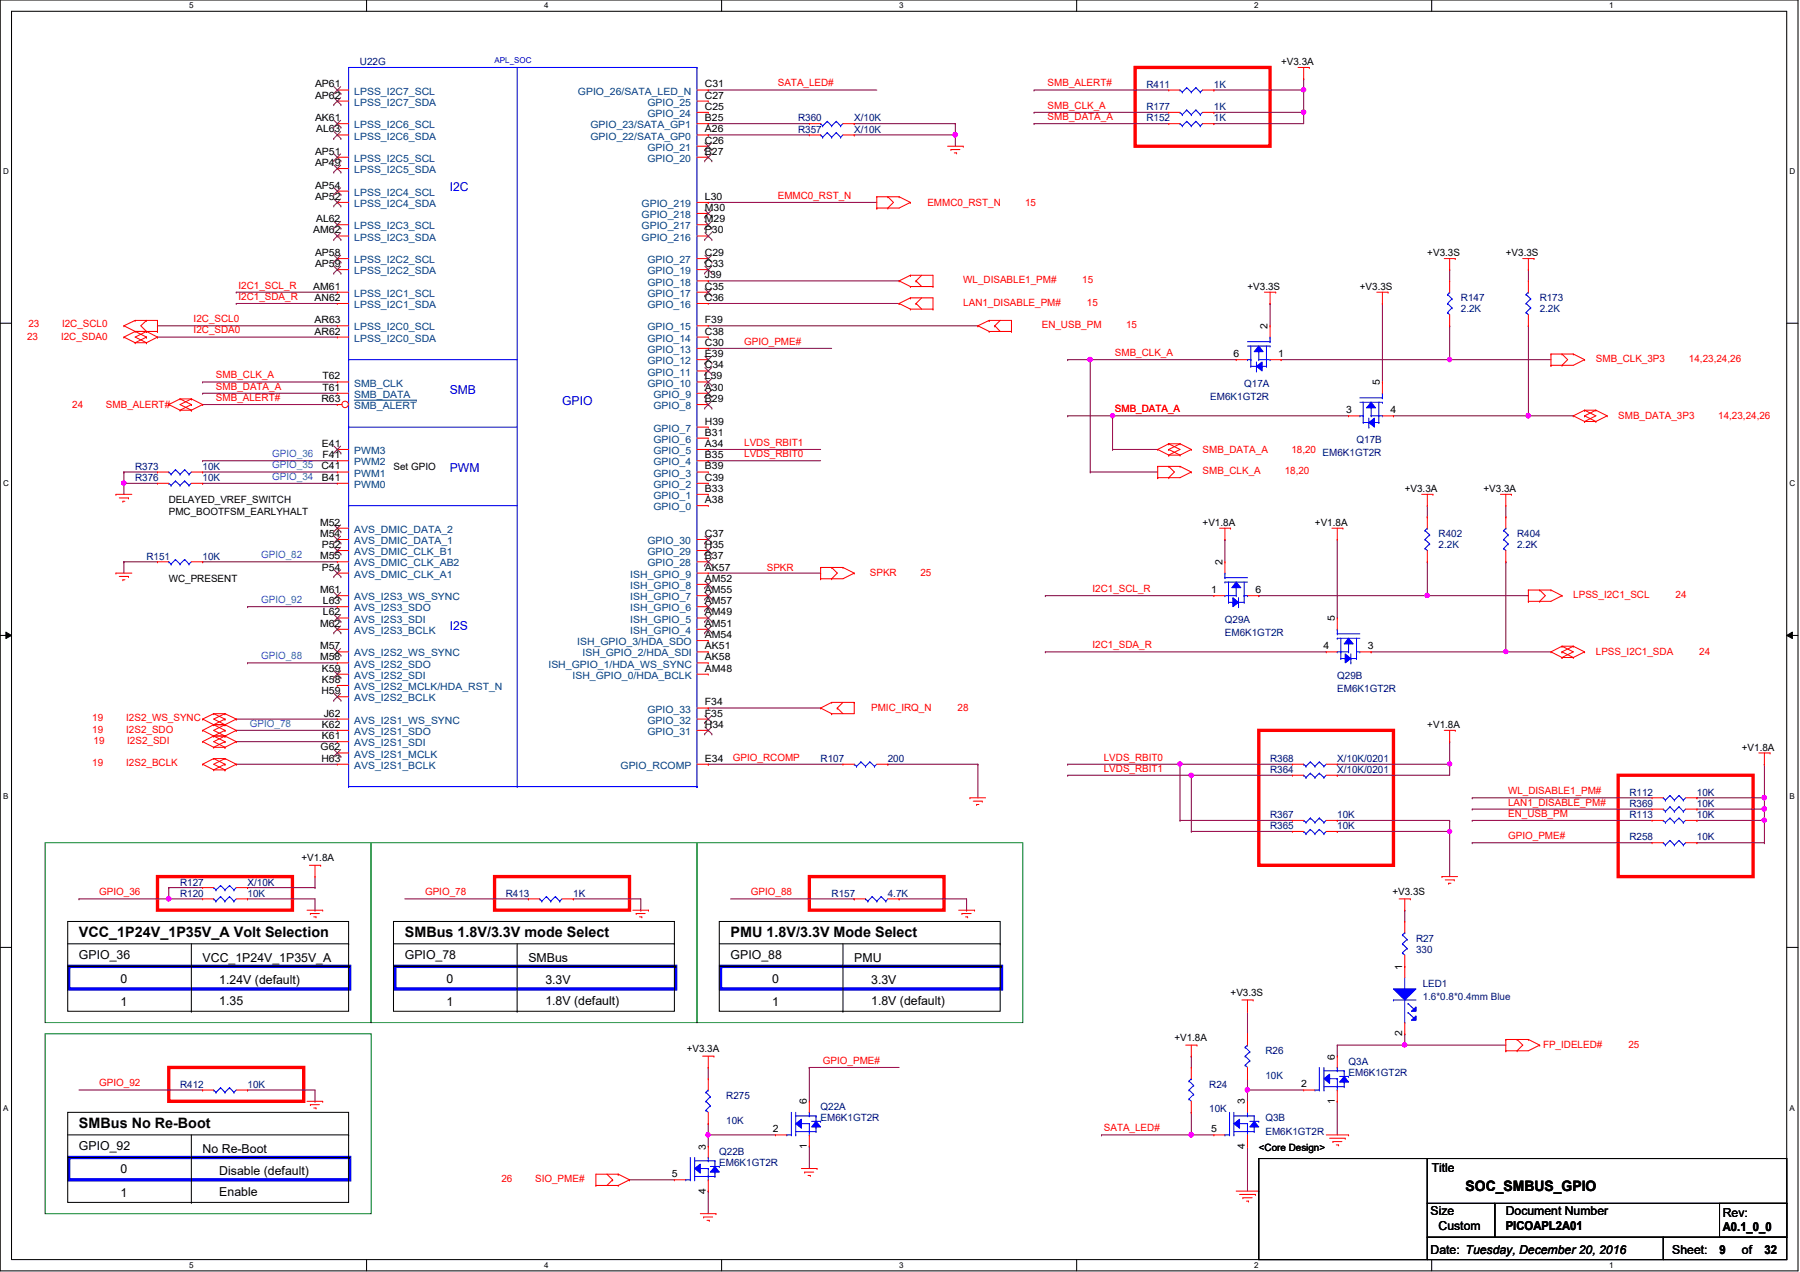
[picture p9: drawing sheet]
<svg xmlns="http://www.w3.org/2000/svg" width="297mm" height="210mm" viewBox="0 0 297 210" stroke-linecap="round" stroke-linejoin="round" font-family="sans-serif">
<defs><g id="words">
<g font-size="2.4">
<text x="13" y="154.6">VCC_1P24V_1P35V_A Volt Selection</text>
<text x="66.8" y="154.6">SMBus 1.8V/3.3V mode Select</text>
<text x="120.6" y="154.6">PMU 1.8V/3.3V Mode Select</text>
<text x="13" y="186.1">SMBus No Re-Boot</text>
<text x="241.8" y="196.5">SOC_SMBUS_GPIO</text>
</g>
<g font-size="2" fill="#00f">
<text x="74.2" y="31.6">I2C</text>
<text x="74.2" y="64.9">SMB</text>
<text x="92.7" y="66.8">GPIO</text>
<text x="74.2" y="77.9">PWM</text>
<text x="74.2" y="103.9">I2S</text>
</g>
<g font-size="2">
<text x="13" y="158.2">GPIO_36</text>
<text x="33.4" y="158.8">VCC_1P24V_1P35V_A</text>
<text x="66.8" y="158.2">GPIO_78</text>
<text x="87.2" y="158.8">SMBus</text>
<text x="120.6" y="158.2">GPIO_88</text>
<text x="141" y="158.8">PMU</text>
<text x="19.9" y="166">1</text>
<text x="19.9" y="162.1">0</text>
<text x="36.2" y="165.8">1.35</text>
<text x="36.2" y="162.3">1.24V (default)</text>
<text x="73.7" y="162.1">0</text>
<text x="73.7" y="166">1</text>
<text x="90" y="165.8">1.8V (default)</text>
<text x="90" y="162.3">3.3V</text>
<text x="127.4" y="166">1</text>
<text x="127.4" y="162.1">0</text>
<text x="143.8" y="165.8">1.8V (default)</text>
<text x="143.8" y="162.3">3.3V</text>
<text x="13" y="189.7">GPIO_92</text>
<text x="33.4" y="190.3">No Re-Boot</text>
<text x="19.9" y="197.5">1</text>
<text x="19.9" y="193.6">0</text>
<text x="36.2" y="197.4">Enable</text>
<text x="36.2" y="193.8">Disable (default)</text>
<text x="236.3" y="193.5">Title</text>
<text x="236.1" y="200.5">Size</text>
<text x="237.4" y="202.9">Custom</text>
<text x="248.5" y="200.5">Document Number</text>
<text x="248.5" y="202.9">PICOAPL2A01</text>
<text x="284.3" y="200.9">Rev:</text>
<text x="284.3" y="203.1">A0.1_0_0</text>
<text x="236.1" y="207">Date: Tuesday, December 20, 2016</text>
<text x="276" y="207">Sheet:</text>
<text x="283.8" y="207">9</text>
<text x="287.4" y="207">of</text>
<text x="291.2" y="207">32</text>
</g>
<g font-size="1.7" fill="#000080">
<text x="59.4" y="10.8">U22G</text>
<text x="189.2" y="14.5">R411</text>
<text x="200.3" y="14.5">1K</text>
<text x="131.7" y="21.9">R357</text>
<text x="131.7" y="20">R360</text>
<text x="141" y="21.9">X/10K</text>
<text x="141" y="20">X/10K</text>
<text x="189.2" y="20">R152</text>
<text x="189.2" y="18.2">R177</text>
<text x="200.3" y="20">1K</text>
<text x="200.3" y="18.2">1K</text>
<text x="241.1" y="49.7">R147</text>
<text x="241.1" y="51.6">2.2K</text>
<text x="254.1" y="49.7">R173</text>
<text x="254.1" y="51.6">2.2K</text>
<text x="199.7" y="66">EM6K1GT2R</text>
<text x="205.3" y="63.8">Q17A</text>
<text x="22.3" y="77.5">R373</text>
<text x="33.4" y="77.5">10K</text>
<text x="218.3" y="75.3">EM6K1GT2R</text>
<text x="223.9" y="73.1">Q17B</text>
<text x="22.3" y="79.4">R376</text>
<text x="33.4" y="79.4">10K</text>
<text x="237.4" y="88.6">R402</text>
<text x="250.4" y="88.6">R404</text>
<text x="24.2" y="92.3">R151</text>
<text x="33.4" y="92.3">10K</text>
<text x="237.4" y="90.5">2.2K</text>
<text x="250.4" y="90.5">2.2K</text>
<text x="202.1" y="102.7">Q29A</text>
<text x="202.1" y="104.9">EM6K1GT2R</text>
<text x="220.7" y="112">Q29B</text>
<text x="220.7" y="114.2">EM6K1GT2R</text>
<text x="135.4" y="125.7">R107</text>
<text x="146.5" y="125.7">200</text>
<text x="209.6" y="125.7">R368</text>
<text x="220.7" y="125.7">X/10K/0201</text>
<text x="209.6" y="127.6">R364</text>
<text x="220.7" y="127.6">X/10K/0201</text>
<text x="268.9" y="131.3">R112</text>
<text x="280" y="131.3">10K</text>
<text x="209.6" y="136.9">R365</text>
<text x="209.6" y="135">R367</text>
<text x="220.7" y="136.9">10K</text>
<text x="220.7" y="135">10K</text>
<text x="268.9" y="135">R113</text>
<text x="268.9" y="133.1">R369</text>
<text x="280" y="135">10K</text>
<text x="280" y="133.1">10K</text>
<text x="268.9" y="138.7">R258</text>
<text x="280" y="138.7">10K</text>
<text x="29.7" y="146.1">R127</text>
<text x="29.7" y="148">R120</text>
<text x="40.8" y="146.1">X/10K</text>
<text x="40.8" y="148">10K</text>
<text x="83.5" y="148">R413</text>
<text x="94.6" y="148">1K</text>
<text x="137.2" y="148">R157</text>
<text x="146.5" y="148">4.7K</text>
<text x="233.7" y="155.4">R27</text>
<text x="233.7" y="157.2">330</text>
<text x="234.8" y="162.8">LED1</text>
<text x="234.8" y="165">1.6*0.8*0.4mm Blue</text>
<text x="208.8" y="173.9">R26</text>
<text x="29.7" y="179.5">R412</text>
<text x="40.8" y="179.5">10K</text>
<text x="199.6" y="179.5">R24</text>
<text x="208.8" y="178">10K</text>
<text x="222.5" y="175.8">Q3A</text>
<text x="222.5" y="177.6">EM6K1GT2R</text>
<text x="119.8" y="181.4">R275</text>
<text x="119.8" y="185.4">10K</text>
<text x="135.4" y="183.2">Q22A</text>
<text x="135.4" y="185">EM6K1GT2R</text>
<text x="199.6" y="183.6">10K</text>
<text x="208.8" y="185">Q3B</text>
<text x="118.7" y="190.6">Q22B</text>
<text x="208.8" y="187.3">EM6K1GT2R</text>
<text x="118.7" y="192.5">EM6K1GT2R</text>
</g>
<g font-size="1.7">
<text x="211.4" y="10.8">+V3.3A</text>
<text x="52" y="14.4">AP61</text>
<text x="52" y="16.3">AP62</text>
<text x="116.3" y="14.4">C31</text>
<text x="116.3" y="16.3">C27</text>
<text x="52" y="20">AK61</text>
<text x="52.2" y="21.8">AL63</text>
<text x="116.3" y="18.1">C25</text>
<text x="116.3" y="20">B25</text>
<text x="116.3" y="21.8">A26</text>
<text x="116.3" y="23.7">C26</text>
<text x="52" y="27.4">AP49</text>
<text x="52" y="25.5">AP51</text>
<text x="116.3" y="25.5">B27</text>
<text x="52" y="33">AP52</text>
<text x="52" y="31.1">AP54</text>
<text x="116.3" y="33">L30</text>
<text x="116.3" y="34.8">M30</text>
<text x="51.7" y="38.5">AM62</text>
<text x="52.2" y="36.7">AL62</text>
<text x="116.3" y="36.7">M29</text>
<text x="116.3" y="38.5">P30</text>
<text x="51.7" y="47.8">AM61</text>
<text x="52" y="44.1">AP59</text>
<text x="52" y="42.2">AP58</text>
<text x="116.3" y="42.2">C29</text>
<text x="116.3" y="45.9">J39</text>
<text x="116.3" y="44.1">C33</text>
<text x="116.3" y="47.8">C35</text>
<text x="205.9" y="47.8">+V3.3S</text>
<text x="224.4" y="47.8">+V3.3S</text>
<text x="235.5" y="42.3">+V3.3S</text>
<text x="248.5" y="42.3">+V3.3S</text>
<text x="51.9" y="49.7">AN62</text>
<text x="51.9" y="53.3">AR63</text>
<text x="116.3" y="49.7">C36</text>
<text x="116.3" y="53.3">F39</text>
<text x="51.9" y="55.2">AR62</text>
<text x="116.3" y="55.2">C38</text>
<text x="116.3" y="57.1">C30</text>
<text x="116.3" y="58.9">E39</text>
<text x="203.6" y="58.9">6</text>
<text x="209.2" y="54.3" transform="rotate(-90 209.2 54.3)">2</text>
<text x="210.9" y="58.9">1</text>
<text x="53.2" y="64.5">T61</text>
<text x="53.2" y="62.6">T62</text>
<text x="116.3" y="64.5">A30</text>
<text x="116.3" y="60.8">C34</text>
<text x="116.3" y="62.6">L39</text>
<text x="227.7" y="63.6" transform="rotate(-90 227.7 63.6)">5</text>
<text x="53" y="66.3">R63</text>
<text x="116.3" y="66.3">B29</text>
<text x="116.3" y="70.1">H39</text>
<text x="116.3" y="71.9">B31</text>
<text x="222.1" y="68.2">3</text>
<text x="229.4" y="68.2">4</text>
<text x="53" y="77.5">C41</text>
<text x="53.1" y="73.7">E41</text>
<text x="53.2" y="75.6">F41</text>
<text x="64.9" y="77.5">Set GPIO</text>
<text x="116.3" y="73.7">A34</text>
<text x="116.3" y="75.6">B35</text>
<text x="116.3" y="77.5">B39</text>
<text x="27.9" y="83.1">DELAYED_VREF_SWITCH</text>
<text x="53.1" y="79.3">B41</text>
<text x="116.3" y="83">A38</text>
<text x="116.3" y="79.3">C39</text>
<text x="116.3" y="81.2">B33</text>
<text x="231.8" y="81.2">+V3.3A</text>
<text x="244.8" y="81.2">+V3.3A</text>
<text x="27.9" y="84.9">PMC_BOOTFSM_EARLYHALT</text>
<text x="52.8" y="86.7">M52</text>
<text x="52.8" y="88.6">M54</text>
<text x="116.3" y="88.6">C37</text>
<text x="198.5" y="86.8">+V1.8A</text>
<text x="217" y="86.8">+V1.8A</text>
<text x="52.8" y="92.3">M55</text>
<text x="53.1" y="90.4">P52</text>
<text x="53.1" y="94.1">P54</text>
<text x="116.3" y="94.1">AK57</text>
<text x="116.3" y="90.4">H35</text>
<text x="116.3" y="92.3">B37</text>
<text x="201.7" y="93.3" transform="rotate(-90 201.7 93.3)">2</text>
<text x="27.9" y="96.1">WC_PRESENT</text>
<text x="52.8" y="97.9">M61</text>
<text x="53.3" y="99.7">L63</text>
<text x="53.3" y="101.6">L62</text>
<text x="116.3" y="96">AM52</text>
<text x="116.3" y="97.9">AM55</text>
<text x="116.3" y="99.7">AM57</text>
<text x="116.3" y="101.6">AM49</text>
<text x="199.9" y="97.9">1</text>
<text x="207.2" y="97.9">6</text>
<text x="52.8" y="103.4">M62</text>
<text x="52.8" y="107.1">M57</text>
<text x="116.3" y="103.4">AM51</text>
<text x="116.3" y="105.3">AM54</text>
<text x="116.3" y="107.1">AK51</text>
<text x="218.4" y="107.1">4</text>
<text x="220.3" y="102.5" transform="rotate(-90 220.3 102.5)">5</text>
<text x="225.7" y="107.1">3</text>
<text x="52.8" y="109">M58</text>
<text x="53.1" y="110.8">K59</text>
<text x="53.1" y="112.7">K58</text>
<text x="116.3" y="109">AK58</text>
<text x="116.3" y="110.8">AM48</text>
<text x="53" y="114.6">H59</text>
<text x="53.4" y="118.2">J62</text>
<text x="116.3" y="116.4">F34</text>
<text x="116.3" y="118.2">F35</text>
<text x="52.9" y="123.8">G62</text>
<text x="53" y="125.7">H63</text>
<text x="53.1" y="120.1">K62</text>
<text x="53.1" y="122">K61</text>
<text x="116.3" y="120.1">H34</text>
<text x="116.3" y="125.7">E34</text>
<text x="235.5" y="120.1">+V1.8A</text>
<text x="287.4" y="123.9">+V1.8A</text>
<text x="49.7" y="142">+V1.8A</text>
<text x="229.8" y="147.6">+V3.3S</text>
<text x="231.4" y="160" transform="rotate(-90 231.4 160)">1</text>
<text x="203.1" y="164.3">+V3.3S</text>
<text x="113.3" y="173.6">+V3.3A</text>
<text x="193.8" y="171.7">+V1.8A</text>
<text x="231.4" y="171" transform="rotate(-90 231.4 171)">2</text>
<text x="214.7" y="179.5">2</text>
<text x="220.3" y="174.8" transform="rotate(-90 220.3 174.8)">6</text>
<text x="133.1" y="182.2" transform="rotate(-90 133.1 182.2)">6</text>
<text x="205.4" y="182.2" transform="rotate(-90 205.4 182.2)">3</text>
<text x="220.3" y="182.2" transform="rotate(-90 220.3 182.2)">1</text>
<text x="116.5" y="189.7" transform="rotate(-90 116.5 189.7)">3</text>
<text x="127.5" y="186.9">2</text>
<text x="133.1" y="189.6" transform="rotate(-90 133.1 189.6)">1</text>
<text x="199.9" y="186.9">5</text>
<text x="205.4" y="189.6" transform="rotate(-90 205.4 189.6)">4</text>
<text x="207.7" y="189.9">&lt;Core Design&gt;</text>
<text x="110.9" y="194.3">5</text>
<text x="116.5" y="197" transform="rotate(-90 116.5 197)">4</text>
</g>
<g font-size="1.7" fill="#004080">
<text x="58.5" y="15.6">LPSS_I2C7_SCL</text>
<text x="58.5" y="17.4">LPSS_I2C7_SDA</text>
<text x="95.4" y="15.6">GPIO_26/SATA_LED_N</text>
<text x="106.8" y="17.4">GPIO_25</text>
<text x="58.5" y="23">LPSS_I2C6_SDA</text>
<text x="58.5" y="21.2">LPSS_I2C6_SCL</text>
<text x="97.4" y="21.2">GPIO_23/SATA_GP1</text>
<text x="97.4" y="23">GPIO_22/SATA_GP0</text>
<text x="106.8" y="19.3">GPIO_24</text>
<text x="58.5" y="28.6">LPSS_I2C5_SDA</text>
<text x="58.5" y="26.7">LPSS_I2C5_SCL</text>
<text x="106.8" y="24.9">GPIO_21</text>
<text x="106.8" y="26.7">GPIO_20</text>
<text x="58.5" y="34.2">LPSS_I2C4_SDA</text>
<text x="58.5" y="32.3">LPSS_I2C4_SCL</text>
<text x="105.9" y="34.2">GPIO_219</text>
<text x="105.9" y="36">GPIO_218</text>
<text x="58.5" y="39.7">LPSS_I2C3_SDA</text>
<text x="58.5" y="37.8">LPSS_I2C3_SCL</text>
<text x="105.9" y="37.8">GPIO_217</text>
<text x="105.9" y="39.7">GPIO_216</text>
<text x="58.5" y="45.3">LPSS_I2C2_SDA</text>
<text x="58.5" y="43.4">LPSS_I2C2_SCL</text>
<text x="106.8" y="43.4">GPIO_27</text>
<text x="106.8" y="47.1">GPIO_18</text>
<text x="106.8" y="45.3">GPIO_19</text>
<text x="58.5" y="50.8">LPSS_I2C1_SDA</text>
<text x="58.5" y="49">LPSS_I2C1_SCL</text>
<text x="106.8" y="49">GPIO_17</text>
<text x="106.8" y="50.8">GPIO_16</text>
<text x="58.5" y="56.4">LPSS_I2C0_SDA</text>
<text x="58.5" y="54.5">LPSS_I2C0_SCL</text>
<text x="106.8" y="54.5">GPIO_15</text>
<text x="106.8" y="56.4">GPIO_14</text>
<text x="106.8" y="58.3">GPIO_13</text>
<text x="58.5" y="65.7">SMB_DATA</text>
<text x="58.5" y="63.8">SMB_CLK</text>
<text x="106.8" y="60.1">GPIO_12</text>
<text x="106.8" y="62">GPIO_11</text>
<text x="106.8" y="63.8">GPIO_10</text>
<text x="107.8" y="65.7">GPIO_9</text>
<text x="58.5" y="67.5">SMB_ALERT</text>
<text x="107.8" y="67.5">GPIO_8</text>
<text x="107.8" y="71.2">GPIO_7</text>
<text x="58.5" y="74.9">PWM3</text>
<text x="58.5" y="76.8">PWM2</text>
<text x="107.8" y="73.1">GPIO_6</text>
<text x="107.8" y="74.9">GPIO_5</text>
<text x="107.8" y="76.8">GPIO_4</text>
<text x="58.5" y="78.7">PWM1</text>
<text x="58.5" y="80.5">PWM0</text>
<text x="107.8" y="78.7">GPIO_3</text>
<text x="107.8" y="80.5">GPIO_2</text>
<text x="107.8" y="82.3">GPIO_1</text>
<text x="58.5" y="87.9">AVS_DMIC_DATA_2</text>
<text x="58.5" y="89.8">AVS_DMIC_DATA_1</text>
<text x="106.8" y="89.8">GPIO_30</text>
<text x="107.8" y="84.2">GPIO_0</text>
<text x="58.5" y="91.6">AVS_DMIC_CLK_B1</text>
<text x="58.5" y="93.5">AVS_DMIC_CLK_AB2</text>
<text x="58.5" y="95.3">AVS_DMIC_CLK_A1</text>
<text x="104" y="95.3">ISH_GPIO_9</text>
<text x="106.8" y="91.6">GPIO_29</text>
<text x="106.8" y="93.5">GPIO_28</text>
<text x="58.5" y="99.1">AVS_I2S3_WS_SYNC</text>
<text x="58.5" y="100.9">AVS_I2S3_SDO</text>
<text x="104" y="97.2">ISH_GPIO_8</text>
<text x="104" y="99.1">ISH_GPIO_7</text>
<text x="104" y="100.9">ISH_GPIO_6</text>
<text x="58.5" y="102.7">AVS_I2S3_SDI</text>
<text x="58.5" y="104.6">AVS_I2S3_BCLK</text>
<text x="95.2" y="106.5">ISH_GPIO_3/HDA_SDO</text>
<text x="104" y="102.7">ISH_GPIO_5</text>
<text x="104" y="104.6">ISH_GPIO_4</text>
<text x="58.5" y="108.3">AVS_I2S2_WS_SYNC</text>
<text x="58.5" y="110.2">AVS_I2S2_SDO</text>
<text x="58.5" y="112">AVS_I2S2_SDI</text>
<text x="58.5" y="113.9">AVS_I2S2_MCLK/HDA_RST_N</text>
<text x="90.5" y="110.2">ISH_GPIO_1/HDA_WS_SYNC</text>
<text x="94.5" y="112">ISH_GPIO_0/HDA_BCLK</text>
<text x="96.1" y="108.3">ISH_GPIO_2/HDA_SDI</text>
<text x="58.5" y="115.7">AVS_I2S2_BCLK</text>
<text x="58.5" y="119.4">AVS_I2S1_WS_SYNC</text>
<text x="106.8" y="117.6">GPIO_33</text>
<text x="106.8" y="119.4">GPIO_32</text>
<text x="58.5" y="121.3">AVS_I2S1_SDO</text>
<text x="58.5" y="123.1">AVS_I2S1_SDI</text>
<text x="58.5" y="125">AVS_I2S1_MCLK</text>
<text x="106.8" y="121.3">GPIO_31</text>
<text x="58.5" y="126.9">AVS_I2S1_BCLK</text>
<text x="102.4" y="126.9">GPIO_RCOMP</text>
</g>
<g font-size="1.7" fill="#f00">
<text x="128.4" y="14.3">SATA_LED#</text>
<text x="172.9" y="14.3">SMB_ALERT#</text>
<text x="172.9" y="17.9">SMB_CLK_A</text>
<text x="172.9" y="19.8">SMB_DATA_A</text>
<text x="128.4" y="32.8">EMMC0_RST_N</text>
<text x="153" y="34">EMMC0_RST_N</text>
<text x="169.2" y="34">15</text>
<text x="39.4" y="47.6">I2C1_SCL_R</text>
<text x="159" y="46.7">WL_DISABLE1_PM#</text>
<text x="178.6" y="46.7">15</text>
<text x="4.7" y="54">23</text>
<text x="10.2" y="54">I2C_SCL0</text>
<text x="32" y="53.2">I2C_SCL0</text>
<text x="39.4" y="49.5">I2C1_SDA_R</text>
<text x="159" y="50.5">LAN1_DISABLE_PM#</text>
<text x="179.4" y="50.5">15</text>
<text x="4.5" y="56.2">23</text>
<text x="10.1" y="56.2">I2C_SDA0</text>
<text x="32" y="55">I2C_SDA0</text>
<text x="122.8" y="56.9">GPIO_PME#</text>
<text x="171.9" y="54.1">EN_USB_PM</text>
<text x="184" y="58.8">SMB_CLK_A</text>
<text x="185.8" y="54.1">15</text>
<text x="263.4" y="59.7">SMB_CLK_3P3</text>
<text x="278.7" y="59.7">14,23,24,26</text>
<text x="35.6" y="62.4">SMB_CLK_A</text>
<text x="35.6" y="64.3">SMB_DATA_A</text>
<text x="11.9" y="67.3">24</text>
<text x="17.5" y="67.3">SMB_ALERT#</text>
<text x="35.6" y="66.2">SMB_ALERT#</text>
<text x="184" y="68">SMB_DATA_A</text>
<text x="267" y="69.2">SMB_DATA_3P3</text>
<text x="283.5" y="69.2">14,23,24,26</text>
<text x="122.8" y="75.4">LVDS_RBIT0</text>
<text x="122.8" y="73.6">LVDS_RBIT1</text>
<text x="198.5" y="74.7">SMB_DATA_A</text>
<text x="213.1" y="74.7">18,20</text>
<text x="198.5" y="78.3">SMB_CLK_A</text>
<text x="212" y="78.3">18,20</text>
<text x="126.5" y="94.2">SPKR</text>
<text x="143.5" y="95.1">SPKR</text>
<text x="151.9" y="95.1">25</text>
<text x="180.3" y="97.7">I2C1_SCL_R</text>
<text x="259.6" y="98.6">LPSS_I2C1_SCL</text>
<text x="276.5" y="98.6">24</text>
<text x="180.3" y="107">I2C1_SDA_R</text>
<text x="263.4" y="108.1">LPSS_I2C1_SDA</text>
<text x="280.4" y="108.1">24</text>
<text x="15.2" y="119">19</text>
<text x="20.8" y="119">I2S2_WS_SYNC</text>
<text x="143.8" y="117.4">PMIC_IRQ_N</text>
<text x="158" y="117.4">28</text>
<text x="15.2" y="120.9">19</text>
<text x="15.4" y="122.8">19</text>
<text x="20.8" y="120.9">I2S2_SDO</text>
<text x="21" y="122.8">I2S2_SDI</text>
<text x="120.9" y="125.5">GPIO_RCOMP</text>
<text x="182.2" y="125.5">LVDS_RBIT0</text>
<text x="15.2" y="126.4">19</text>
<text x="20.8" y="126.4">I2S2_BCLK</text>
<text x="182.2" y="127.3">LVDS_RBIT1</text>
<text x="248.9" y="131.1">WL_DISABLE1_PM#</text>
<text x="248.9" y="132.9">LAN1_DISABLE_PM#</text>
<text x="248.9" y="134.8">EN_USB_PM</text>
<text x="248.9" y="138.5">GPIO_PME#</text>
<text x="16.4" y="147.7">GPIO_36</text>
<text x="70.1" y="147.7">GPIO_78</text>
<text x="123.9" y="147.7">GPIO_88</text>
<text x="254.6" y="173">FP_IDELED#</text>
<text x="268.7" y="173">25</text>
<text x="16.4" y="179.3">GPIO_92</text>
<text x="135.8" y="175.6">GPIO_PME#</text>
<text x="182.2" y="186.7">SATA_LED#</text>
<text x="82.8" y="195.1">26</text>
<text x="88.3" y="195.1">SIO_PME#</text>
</g>
<g font-size="1.7" fill="#0080ff">
<text x="44.9" y="77.3">GPIO_35</text>
<text x="44.9" y="75.4">GPIO_36</text>
<text x="44.9" y="79.2">GPIO_34</text>
<text x="43.1" y="92.1">GPIO_82</text>
<text x="43.1" y="99.5">GPIO_92</text>
<text x="43.1" y="108.8">GPIO_88</text>
<text x="41.2" y="119.9">GPIO_78</text>
</g>
<g font-size="1.3">
<text x="31.2" y="1.4">5</text>
<text x="89.8" y="1.4">4</text>
<text x="148.4" y="1.4">3</text>
<text x="207" y="1.4">2</text>
<text x="265.6" y="1.4">1</text>
<text x=".5" y="28.8">D</text>
<text x="295.3" y="28.8">D</text>
<text x=".5" y="80.3">C</text>
<text x="295.3" y="80.3">C</text>
<text x=".5" y="131.8">B</text>
<text x="295.3" y="131.8">B</text>
<text x=".5" y="183.3">A</text>
<text x="295.3" y="183.3">A</text>
<text x="31.2" y="209.3">5</text>
<text x="89.8" y="209.3">4</text>
<text x="148.4" y="209.3">3</text>
<text x="207" y="209.3">2</text>
<text x="265.6" y="209.3">1</text>
</g>
<text font-size="1.3" fill="#00f" x="81.6" y="10.5">APL_SOC</text>
</g></defs>
<path d="M0 0h296.7v209.7h-296.7zM1.9 1.9h292.9v206h-292.9z" fill="none" stroke="#000" stroke-width=".17"/>
<g fill="#fff">
<path d="M31.2 .2h.7v1.5h-.7z"/>
<path d="M31.2 208.1h.7v1.4h-.7z"/>
</g>
<path d="M60.5 0v1.9M60.5 207.9v1.8" fill="none" stroke="#000" stroke-width=".17"/>
<g fill="#fff">
<path d="M89.8 .2h.7v1.5h-.7z"/>
<path d="M89.8 208.1h.7v1.4h-.7z"/>
</g>
<path d="M119.1 0v1.9M119.1 207.9v1.8" fill="none" stroke="#000" stroke-width=".17"/>
<g fill="#fff">
<path d="M148.4 .2h.7v1.5h-.7z"/>
<path d="M148.4 208.1h.7v1.4h-.7z"/>
</g>
<path d="M177.7 0v1.9M177.7 207.9v1.8" fill="none" stroke="#000" stroke-width=".17"/>
<g fill="#fff">
<path d="M207 .2h.7v1.5h-.7z"/>
<path d="M207 208.1h.7v1.4h-.7z"/>
</g>
<path d="M236.3 0v1.9M236.3 207.9v1.8" fill="none" stroke="#000" stroke-width=".17"/>
<g fill="#fff">
<path d="M265.6 .2h.7v1.5h-.7z"/>
<path d="M265.6 208.1h.7v1.4h-.7z"/>
<path d="M.5 27.6h.9v1.5h-.9z"/>
<path d="M295.3 27.6h.9v1.5h-.9z"/>
<path d="M.5 79.1h.9v1.5h-.9z"/>
<path d="M295.3 79.1h.9v1.5h-.9z"/>
</g>
<path d="M0 53.3h1.9M294.8 53.3h1.9" fill="none" stroke="#000" stroke-width=".17"/>
<g fill="#fff">
<path d="M.5 130.6h.9v1.5h-.9z"/>
<path d="M295.3 130.6h.9v1.5h-.9z"/>
</g>
<path d="M0 104.9h1.9M1 104.3l.9 .6-.9 .5zM294.8 104.9l1-.6v1.1zM294.8 104.9h1.9" fill="none" stroke="#000" stroke-width=".17"/>
<path d="M1 104.3l.9 .6-.9 .5zM294.8 104.9l1-.6v1.1z" fill="#000"/>
<g fill="#fff">
<path d="M.5 182.1h.8v1.5h-.8z"/>
<path d="M295.3 182.1h.8v1.5h-.8z"/>
</g>
<g fill="none" stroke="#000" stroke-width=".17">
<path d="M0 156.3h1.9M11.2 152.1h46.3v14.8h-46.3zM11.2 159.5h46.5M11.2 155.7h46.3M31.6 155.7v11.2M57.5 159.5h.1M57.5 155.7h.1M57.7 159.5h.1M64.9 152.1h46.4v14.8h-46.4zM64.9 159.5h46.6M64.9 155.7h46.4M85.3 155.7v11.2"/>
<path d="M111.3 159.5h.1M111.3 155.7h.1M111.5 159.5h.1M118.7 152.1h46.4v14.8h-46.4zM118.7 159.5h46.6M118.7 155.7h46.4M139.1 155.7v11.2M165.1 159.5h.1M165.1 155.7h.1M165.3 159.5h.1M294.8 156.3h1.9M31.6 166.9h.1"/>
<path d="M85.3 166.9h.1M139.1 166.9h.1M11.2 183.6h46.3v14.8h-46.3zM11.2 191h46.5M11.2 187.3h46.3M31.6 198.4h.1M31.6 187.3v11.1M57.5 191h.1M57.5 187.3h.1M57.7 191h.1"/>
</g>
<path d="M7.4 139.1h53.9v29.6h-53.9zM61.3 139.1h53.7v29.6h-53.7zM115 139.1h53.8v29.6h-53.8zM7.4 170.6h53.9v29.7h-53.9z" fill="none" stroke="#008000" stroke-width=".17"/>
<path d="M11.3 159.5h46.4v3.7h-46.4zM65.1 159.5h46.4v3.7h-46.4zM118.9 159.5h46.4v3.7h-46.4zM11.3 191h46.4v3.7h-46.4z" fill="none" stroke="#00f" stroke-width=".55"/>
<path d="M187.3 11.1h22.3v13h-22.3zM207.7 120.5h22.3v22.3h-22.3zM267 127.9h22.3v16.8h-22.3zM26 144.7h22.3v5.5h-22.3zM81.6 144.7h22.3v5.5h-22.3zM133.6 144.7h22.2v5.5h-22.2zM27.9 176.1h22.2v5.6h-22.2z" fill="none" stroke="#f00" stroke-width=".55"/>
<path d="M170.6 14.9h.1M170.6 14.9h22.3M200.3 14.9h.1M215.1 13h.1M215.1 13v1.9h-14.8M33.4 63h.1M33.4 64.9h.1M33.4 66.8h.1M33.4 63h22.3M33.4 64.9h22.3M33.4 66.8h22.3" fill="none" stroke="#800040" stroke-width=".17"/>
<circle cx="215.1" cy="14.8" r=".36" fill="#f0f"/>
<circle cx="215.1" cy="14.8" r=".36" fill="none" stroke="#f0f" stroke-width=".17"/>
<path d="M116.9 126.1h.1M116.9 126.1h22.2M146.5 126.1h.1M146.5 126.1h14.9M161.4 126.1h.1M161.4 126.1v5.6M196.6 127.9h.1M196.6 127.9h16.7M220.7 126.1h.1M220.7 126.1h18.5" fill="none" stroke="#800040" stroke-width=".17"/>
<circle cx="239.2" cy="126.1" r=".34" fill="#f0f"/>
<circle cx="239.2" cy="126.1" r=".34" fill="none" stroke="#f0f" stroke-width=".17"/>
<path d="M176.2 126.1h.1M176.2 126.1h37.1M194.7 126.1h.1M194.7 126.1v9.3M220.7 127.9h.1M239.2 126.1h.1M239.2 122.4h.1M239.2 122.4v5.5h-18.5" fill="none" stroke="#800040" stroke-width=".17"/>
<circle cx="194.7" cy="126.1" r=".36" fill="#f0f"/>
<circle cx="194.7" cy="126.1" r=".36" fill="none" stroke="#f0f" stroke-width=".17"/>
<path d="M194.7 135.4h.1M194.7 135.4h18.6M196.6 127.9h.1M196.6 127.9v9.3" fill="none" stroke="#800040" stroke-width=".17"/>
<circle cx="196.6" cy="127.9" r=".36" fill="#f0f"/>
<circle cx="196.6" cy="127.9" r=".36" fill="none" stroke="#f0f" stroke-width=".17"/>
<path d="M196.6 137.2h.1M196.6 137.2h16.7M220.7 135.4h.1M220.7 137.2h.1M220.7 137.2h18.5M220.7 135.4h18.5" fill="none" stroke="#800040" stroke-width=".17"/>
<circle cx="239.2" cy="137.2" r=".34" fill="#f0f"/>
<circle cx="239.2" cy="137.2" r=".34" fill="none" stroke="#f0f" stroke-width=".17"/>
<g fill="none" stroke="#800040" stroke-width=".17">
<path d="M116.9 14.9h.1M116.9 14.9h27.8M116.9 22.3h.1M116.9 22.3h16.7M176.2 127.9h.1M176.2 127.9h20.4M239.2 137.2h.1M239.2 135.4h.1M239.2 135.4v9.3M242.9 139.1h.1M242.9 139.1h29.7M280 139.1h.1"/>
<path d="M280 139.1h11.2M291.2 139.1h.1M291.2 135.4v3.7M116.9 176.1h.1M116.9 176.1v1.9M133.6 176.1h.1M133.6 176.1h14.8M133.6 176.1v5.6M103.9 194.7h.1M103.9 194.7h7.4M116.9 187.3h.1M116.9 196.6h.1"/>
<path d="M116.9 185.4h.1M116.9 185.4v3.7M116.9 196.6v3.7M116.9 187.3h11.1M133.6 189.1h.1M133.6 189.1v3.7"/>
</g>
<circle cx="116.8" cy="187.3" r=".35" fill="#f0f"/>
<circle cx="116.8" cy="187.3" r=".35" fill="none" stroke="#f0f" stroke-width=".17"/>
<path d="M116.9 20.4h.1M116.9 20.4h16.7M141 20.4h.1M141 22.3h.1M141 20.4h16.6M141 22.3h16.6M157.6 22.3h.1M157.6 22.3v1.8" fill="none" stroke="#800040" stroke-width=".17"/>
<circle cx="157.6" cy="22.2" r=".37" fill="#f0f"/>
<circle cx="157.6" cy="22.2" r=".37" fill="none" stroke="#f0f" stroke-width=".17"/>
<path d="M157.6 20.4h.1M157.6 20.4v1.9M20.4 79.8h.1M20.4 79.8v1.8M33.4 79.8h.1M33.4 79.8h22.3" fill="none" stroke="#800040" stroke-width=".17"/>
<circle cx="20.4" cy="79.7" r=".36" fill="#f0f"/>
<circle cx="20.4" cy="79.7" r=".36" fill="none" stroke="#f0f" stroke-width=".17"/>
<g fill="none" stroke="#800040" stroke-width=".17">
<path d="M170.6 18.5h.1M170.6 18.5h22.3M170.6 20.4h.1M170.6 20.4h22.3M179.9 59.4h.1M179.9 59.4h24.1M20.4 77.9h.1M20.4 79.8h.1M20.4 77.9h5.6M20.4 79.8h5.6M20.4 77.9v1.9M33.4 77.9h.1"/>
<path d="M33.4 76h.1M33.4 77.9h22.3M33.4 76h22.3"/>
</g>
<circle cx="179.9" cy="59.3" r=".37" fill="#f0f"/>
<circle cx="179.9" cy="59.3" r=".37" fill="none" stroke="#f0f" stroke-width=".17"/>
<path d="M183.6 68.6h.1M183.6 68.6h38.9" fill="none" stroke="#800040" stroke-width=".17"/>
<circle cx="183.6" cy="68.6" r=".35" fill="#f0f"/>
<circle cx="183.6" cy="68.6" r=".35" fill="none" stroke="#f0f" stroke-width=".17"/>
<path d="M211.4 59.4h.1M211.4 59.4h44.5M239.2 59.4h.1M239.2 44.5h.1M239.2 53.8h.1M239.2 44.5v1.9M239.2 53.8v5.6M252.2 44.5h.1M252.2 44.5v1.9M252.2 68.6h.1M252.2 68.6h7.4" fill="none" stroke="#800040" stroke-width=".17"/>
<circle cx="239.2" cy="59.3" r=".35" fill="#f0f"/>
<circle cx="239.2" cy="59.3" r=".35" fill="none" stroke="#f0f" stroke-width=".17"/>
<path d="M252.2 53.8h.1M252.2 53.8v14.8" fill="none" stroke="#800040" stroke-width=".17"/>
<circle cx="252.2" cy="68.6" r=".37" fill="#f0f"/>
<circle cx="252.2" cy="68.6" r=".37" fill="none" stroke="#f0f" stroke-width=".17"/>
<path d="M200.3 18.5h.1M200.3 18.5h14.8M230 68.6h.1M230 68.6h22.2" fill="none" stroke="#800040" stroke-width=".17"/>
<circle cx="215.1" cy="18.5" r=".37" fill="#f0f"/>
<circle cx="215.1" cy="18.5" r=".37" fill="none" stroke="#f0f" stroke-width=".17"/>
<g fill="none" stroke="#800040" stroke-width=".17">
<path d="M215.1 18.5h.1M215.1 14.9h.1M215.1 14.9v5.5h-14.8M200.3 20.4h.1M13 148.3h.1M13 148.3h20.4M27.9 148.3h.1M40.8 148.3h.1M40.8 146.5h.1M40.8 148.3h11.2v1.9M40.8 146.5h11.2M52 150.2h.1"/>
<path d="M52 146.5h.1M52 144.7v1.8"/>
</g>
<circle cx="27.8" cy="148.3" r=".37" fill="#f0f"/>
<circle cx="27.8" cy="148.3" r=".37" fill="none" stroke="#f0f" stroke-width=".17"/>
<g fill="none" stroke="#800040" stroke-width=".17">
<path d="M116.9 57.5h.1M116.9 46.4h.1M116.9 57.5h20.3M116.9 46.4h31.5M116.9 53.8h44.5M116.9 50.1h31.5M148.4 50.1h.1M161.4 53.8h.1M176.2 59.4h.1M176.2 59.4h3.7M179.9 59.4h.1M179.9 59.4v18.5"/>
<path d="M209.6 50.1h.1M209.6 50.1v3.7M228.1 50.1h.1M228.1 50.1v12.9M116.9 76h.1M116.9 74.2h.1M116.9 74.2h18.5M116.9 76h18.5M176.2 68.6h.1M176.2 68.6h7.4M179.9 77.9h.1M179.9 77.9h11.1"/>
<path d="M183.6 68.6h.1M183.6 74.2h.1M183.6 68.6v5.6M183.6 74.2h7.4M20.4 92.7h.1M20.4 92.7h5.6M20.4 92.7v1.9M33.4 92.7h.1M33.4 92.7h22.3M116.9 94.6h18.5M135.4 94.6h.1M40.8 109.4h.1"/>
<path d="M40.8 100.1h.1M40.8 109.4h14.9M40.8 100.1h14.9M116.9 116.8h.1M116.9 116.8h18.5M39 120.5h.1M39 120.5h16.7M242.9 133.5h.1M242.9 135.4h.1M242.9 133.5h29.7M242.9 135.4h29.7M280 131.7h.1"/>
<path d="M280 133.5h.1M280 135.4h.1M280 133.5h11.2M280 131.7h11.2M291.2 133.5h.1M291.2 133.5v1.9h-11.2M27.9 148.3h.1M27.9 146.5h.1M27.9 146.5v1.8M27.9 146.5h5.5M66.8 148.3h20.4M87.2 148.3h.1"/>
<path d="M94.6 148.3h.1M94.6 148.3h11.1v1.9M105.7 150.2h.1M120.6 148.3h20.4M141 148.3h.1M148.4 148.3h.1M148.4 148.3h11.1v1.9M159.5 150.2h.1M13 179.9h20.4M33.4 179.9h.1M40.8 179.9h.1M40.8 179.9h11.2v1.8"/>
<path d="M52 181.7h.1"/>
</g>
<circle cx="291.1" cy="135.3" r=".36" fill="#f0f"/>
<circle cx="291.1" cy="135.3" r=".36" fill="none" stroke="#f0f" stroke-width=".17"/>
<path d="M291.2 131.7h.1M291.2 131.7v1.8" fill="none" stroke="#800040" stroke-width=".17"/>
<circle cx="291.1" cy="133.5" r=".37" fill="#f0f"/>
<circle cx="291.1" cy="133.5" r=".37" fill="none" stroke="#f0f" stroke-width=".17"/>
<circle cx="291.1" cy="131.6" r=".37" fill="#f0f"/>
<circle cx="291.1" cy="131.6" r=".37" fill="none" stroke="#f0f" stroke-width=".17"/>
<g fill="none" stroke="#800040" stroke-width=".17">
<path d="M116.9 33.4h.1M116.9 33.4h27.8M39 118.7h.1M39 118.7h16.7M39 126.1h.1M39 122.4h.1M39 126.1h16.7M39 122.4h16.7M242.9 131.7h.1M242.9 131.7h29.7M291.2 126.1h.1M291.2 126.1v5.6"/>
<path d="M220.7 172.5h11.1M231.8 172.5h.1"/>
</g>
<circle cx="231.8" cy="172.4" r=".36" fill="#f0f"/>
<circle cx="231.8" cy="172.4" r=".36" fill="none" stroke="#f0f" stroke-width=".17"/>
<g fill="none" stroke="#800040" stroke-width=".17">
<path d="M231.8 150.2h.1M231.8 150.2v1.9M196.6 174.3h.1M196.6 174.3v1.8M205.9 179.9h.1M205.9 166.9h.1M205.9 166.9v3.7M205.9 179.9v1.8M205.9 179.9h9.2M220.7 172.5h.1M220.7 172.5v1.8M231.8 170.6h.1"/>
<path d="M231.8 172.5h.1M231.8 170.6v1.9M231.8 172.5h16.7M196.6 183.6h.1M196.6 183.6v3.7M220.7 181.7h.1M220.7 181.7v5.6"/>
</g>
<circle cx="196.6" cy="187.3" r=".37" fill="#f0f"/>
<circle cx="196.6" cy="187.3" r=".37" fill="none" stroke="#f0f" stroke-width=".17"/>
<path d="M205.9 178h.1M205.9 178v1.9M181.8 187.3h.1M181.8 187.3h18.5M196.6 187.3h.1M205.9 189.1h.1M205.9 189.1v7.5" fill="none" stroke="#800040" stroke-width=".17"/>
<circle cx="205.8" cy="179.8" r=".37" fill="#f0f"/>
<circle cx="205.8" cy="179.8" r=".37" fill="none" stroke="#f0f" stroke-width=".17"/>
<g fill="none" stroke="#800040" stroke-width=".17">
<path d="M26 53.8h.1M26 55.6h.1M26 53.8h29.7M26 55.6h29.7M39 48.2h.1M39 50.1h.1M39 48.2h16.7M39 50.1h16.7M172.5 98.3h.1M172.5 98.3h27.8M235.5 98.3h.1M235.5 98.3h16.7"/>
<path d="M248.5 85.3h.1M248.5 92.7h.1M248.5 83.4v1.9M248.5 92.7v14.9M172.5 107.6h.1M172.5 107.6h46.4M226.3 107.6h.1M226.3 107.6h29.6M248.5 107.6h.1"/>
</g>
<circle cx="248.5" cy="107.5" r=".34" fill="#f0f"/>
<circle cx="248.5" cy="107.5" r=".34" fill="none" stroke="#f0f" stroke-width=".17"/>
<path d="M207.7 98.3h.1M207.7 98.3h27.8" fill="none" stroke="#800040" stroke-width=".17"/>
<circle cx="235.5" cy="98.3" r=".36" fill="#f0f"/>
<circle cx="235.5" cy="98.3" r=".36" fill="none" stroke="#f0f" stroke-width=".17"/>
<path d="M202.1 89h.1M202.1 89v3.7M220.7 89h.1M220.7 89v13M235.5 92.7h.1M235.5 85.3h.1M235.5 83.4v1.9M235.5 92.7v5.6" fill="none" stroke="#800040" stroke-width=".17"/>
<g fill="none" stroke="#f00" stroke-width=".17">
<path d="M214.2 11.1h1.9M215.1 13h.1M215.1 11.1v1.9M216.1 11.1h.1M144.7 34.3h.1M144.7 32.5h.1M144.7 32.5h3.7M144.7 32.5v1.8M146.5 34.3h.1M146.5 32.5h.1M146.5 32.5l.9 .9-.9 .9M148.4 32.5h.1"/>
<path d="M148.4 32.5l1.8 .9M150.2 33.4h.1M150.2 33.4l-1.8 .9h-3.7M156.4 24.1h2.6M156.9 24.7h.1M156.9 24.7h1.5M157.5 25.2h.4M157.9 25.2h.1M159 24.1h.1M20.4 55.6h.1M20.4 53.8h.1M20.4 55.6l1.9 1"/>
<path d="M20.4 53.8l3.8 1.8M22.3 54.7h.1M22.3 56.6h.1M22.3 52.9h.1M22.3 52.9h3.7M22.3 54.7h3.7M22.3 54.7l-1.9 .9M22.3 56.6h1.9M22.3 52.9l-1.9 .9M24.2 56.6h.1M24.2 54.7h.1M24.2 55.6h.1"/>
<path d="M24.2 52.9h.1M24.2 54.7l1.8 .9M24.2 54.7l-1.9 .9 1.9 1M24.2 55.6l-1.9 1M24.2 52.9l-1 .9 1 .9M26 55.6h.1M26 54.7h.1M26 52.9h.1M26 55.6l-1.8 1M26 52.9v1.8M148.4 46.4h.1M148.4 50.1h.1"/>
<path d="M148.4 46.4l1.8 .9M148.4 50.1l1.8 .9M150.2 45.4h.1M150.2 47.3h.1M150.2 49.1h.1M150.2 51h.1M150.2 45.4h3.8v1.9M150.2 47.3h3.8M150.2 45.4l-1.8 1M150.2 49.1h3.8v1.9M150.2 51h3.8M150.2 49.1l-1.8 1"/>
<path d="M151.2 46.4h.1M151.2 50.1h.1M151.2 46.4l.9 .9M151.2 50.1l.9 .9M152.1 45.4l-.9 1M152.1 49.1l-.9 1M154 47.3h.1M154 51h.1M161.4 53.8h.1M161.4 53.8l1.8 .9M163.2 52.9h.1M163.2 54.7h.1"/>
<path d="M163.2 52.9h3.7v1.8M163.2 54.7h3.7M163.2 52.9l-1.8 .9M164.2 53.8h.1M164.2 53.8l.9 .9M165.1 52.9l-.9 .9M166.9 54.7h.1M208.7 48.2h1.8M209.6 50.1h.1M209.6 48.2v1.9M210.5 48.2h.1M227.2 48.2h1.9"/>
<path d="M228.1 50.1h.1M228.1 48.2v1.9M229.1 48.2h.1M238.3 42.7h1.9M239.2 44.5h.1M239.2 42.7v1.8M240.2 42.7h.1M251.3 42.7h1.8M252.2 44.5h.1M252.2 42.7v1.8M253.1 42.7h.1M255.9 58.4h.1"/>
<path d="M255.9 58.4h3.7M255.9 58.4v1.9M257.8 58.4h.1M257.8 58.4l.9 1-.9 .9M259.6 58.4h.1M259.6 58.4l1.9 1M261.5 59.4h.1M261.5 59.4l-1.9 .9h-3.7M27.9 66.8h.1M27.9 66.8l1.8 .9M29.7 65.8h.1M29.7 67.7h.1"/>
<path d="M29.7 67.7h1.9M29.7 65.8h1.9M29.7 65.8l-1.8 1M29.7 65.8l1.9 1M31.6 67.7h.1M31.6 65.8h.1M31.6 66.8h.1M31.6 65.8l1.8 1M31.6 65.8l-1.9 1 1.9 .9M31.6 66.8l-1.9 .9M33.4 66.8h.1M33.4 66.8l-1.8 .9"/>
<path d="M191 78.8h.1M191 77h.1M191 74.2h.1M191 77h3.7M191 77v1.8M191 74.2l1.9 .9M192.9 78.8h.1M192.9 77h.1M192.9 75.1h.1M192.9 73.2h.1M192.9 74.2h.1M192.9 77l.9 .9-.9 .9"/>
<path d="M192.9 73.2h1.8M192.9 75.1h1.8M192.9 73.2l-1.9 1M192.9 73.2l1.8 1-1.8 .9M192.9 74.2l1.8 .9M194.7 77h.1M194.7 73.2h.1M194.7 75.1h.1M194.7 77l1.9 .9M194.7 73.2l1.9 1M194.7 73.2l-1.8 1M196.6 77.9h.1"/>
<path d="M196.6 74.2h.1M196.6 77.9l-1.9 .9h-3.7M196.6 74.2l-1.9 .9M255.9 60.3h.1M257.8 60.3h.1M259.6 68.6h.1M259.6 68.6l1.9 1M261.5 69.6h.1M261.5 67.7h.1M261.5 68.6h.1M261.5 67.7h1.9M261.5 69.6h1.9"/>
<path d="M261.5 67.7l-1.9 .9M261.5 67.7l1.9 .9-1.9 1M261.5 68.6l1.9 1M263.4 67.7h.1M263.4 69.6h.1M263.4 67.7l1.8 .9M263.4 67.7l-1.9 .9M265.2 68.6h.1M265.2 68.6l-1.8 1M19.1 81.6h.1M19.1 94.6h.1M19.1 81.6h2.7"/>
<path d="M19.1 94.6h2.7M19.7 82.2h1.5M19.7 95.1h1.5M20.3 82.7h.1M20.3 95.7h.1M20.3 82.7h.3M20.3 95.7h.3M21.2 82.2h.1M21.2 95.1h.1M135.4 95.5h.1M135.4 93.6h.1M135.4 93.6h3.7"/>
<path d="M135.4 93.6v1.9M137.2 95.5h.1M137.2 93.6h.1M137.2 93.6l1 1-1 .9M139.1 93.6h.1M139.1 93.6l1.9 1M141 94.6h.1M141 94.6l-1.9 .9h-3.7M201.2 87.2h1.9M202.1 89h.1M202.1 87.2v1.8M203.1 87.2h.1"/>
<path d="M219.8 87.2h1.8M220.7 89h.1M220.7 87.2v1.8M221.6 87.2h.1M234.6 81.6h1.9M235.5 83.4h.1M235.5 81.6v1.8M236.5 81.6h.1M247.6 81.6h1.8M248.5 83.4h.1M248.5 81.6v1.8M249.4 81.6h.1"/>
<path d="M252.2 99.2h.1M252.2 97.4h.1M252.2 97.4v1.8M252.2 97.4h3.7M254.1 99.2h.1M254.1 97.4h.1M254.1 97.4l.9 .9-.9 .9M255.9 97.4h.1M255.9 97.4l1.9 .9M257.8 98.3h.1M257.8 98.3l-1.9 .9h-3.7M33.4 118.7h.1"/>
<path d="M33.4 118.7l1.9 .9M35.3 119.6h.1M35.3 117.8h.1M35.3 117.8h1.8M35.3 119.6h1.8M35.3 117.8l-1.9 .9M35.3 117.8l1.8 .9M35.3 119.6l-1.9 .9M35.3 119.6l1.8 .9M37.1 117.8h.1M37.1 119.6h.1M37.1 118.7h.1"/>
<path d="M37.1 117.8l1.9 .9M37.1 117.8l-1.8 .9 3.7 1.8M37.1 118.7l-1.8 .9M39 118.7h.1M39 118.7l-3.7 1.8 3.7 1.9M135.4 116.8h.1M135.4 116.8l1.8 1M137.2 117.8h.1M137.2 115.9h.1M137.2 115.9h3.8M137.2 115.9l-1.8 .9M138.2 116.8h.1"/>
<path d="M138.2 116.8l.9 1M139.1 115.9l-.9 .9M141 115.9h.1M141 115.9v1.9h-3.8M255.9 107.6h.1M255.9 107.6l1.9 .9M257.8 108.5h.1M257.8 106.6h.1M257.8 107.6h.1M257.8 106.6h1.8M257.8 108.5h1.8M257.8 106.6l-1.9 1"/>
<path d="M257.8 106.6l1.8 1-1.8 .9M257.8 107.6l1.8 .9M259.6 106.6h.1M259.6 108.5h.1M259.6 106.6l1.9 1M259.6 106.6l-1.8 1M261.5 107.6h.1M261.5 107.6l-1.9 .9M33.4 126.1h.1M33.4 122.4h.1M33.4 120.5h.1M33.4 126.1l1.9 .9"/>
<path d="M33.4 122.4l1.9 .9M33.4 120.5l1.9 1M35.3 127h.1M35.3 125.2h.1M35.3 123.3h.1M35.3 121.5h.1M35.3 127h1.8M35.3 125.2h1.8M35.3 125.2l-1.9 .9M35.3 125.2l1.8 .9M35.3 123.3h1.8M35.3 121.5h1.8"/>
<path d="M35.3 121.5l-1.9 .9M35.3 121.5l1.8 .9M37.1 125.2h.1M37.1 127h.1M37.1 126.1h.1M37.1 121.5h.1M37.1 123.3h.1M37.1 122.4h.1M37.1 120.5h.1M37.1 125.2l1.9 .9M37.1 125.2l-1.8 .9 1.8 .9M37.1 126.1l-1.8 .9"/>
<path d="M37.1 122.4l-1.8 .9M37.1 120.5l-1.8 1M39 126.1h.1M39 122.4h.1M39 120.5h.1M39 126.1l-1.9 .9M39 122.4l-1.9 .9M39 120.5l-3.7 1.9 1.8 .9M160.1 131.7h.1M160.1 131.7h2.5M160.6 132.2h1.5M161.2 132.8h.1"/>
<path d="M161.2 132.8h.3M162.1 132.2h.1M238.3 120.5h1.9M239.2 122.4h.1M239.2 120.5v1.9M240.2 120.5h.1M290.2 124.2h1.9M291.2 126.1h.1M291.2 124.2v1.9M292.1 124.2h.1M33.4 146.5h.1M33.4 146.5h1.9"/>
<path d="M39 146.5h1.8M40.8 146.5h.1M50.7 150.2h2.6M51.1 142.8h1.8M51.2 150.7h.1M51.2 150.7h1.5M51.8 151.3h.4M52 144.7h.1M52 142.8v1.9M52.2 151.3h.1M52.9 142.8h.1M53.3 150.2h.1"/>
<path d="M87.2 148.3h.1M87.2 148.3h1.9M92.7 148.3h1.9M94.6 148.3h.1M104.4 150.2h2.6M105 150.7h.1M105 150.7h1.5M105.5 151.3h.4M105.9 151.3h.1M107 150.2h.1M158.2 150.2h2.6M158.7 150.7h.1"/>
<path d="M158.7 150.7h1.6M159.3 151.3h.4M159.7 151.3h.1M160.8 150.2h.1M230.9 148.3h1.8M231.8 150.2h.1M231.8 148.3v1.9M232.7 148.3h.1M238 144.7h.1M238 144.7h2.5M238.5 145.2h1.5M239.1 145.8h.1"/>
<path d="M239.1 145.8h.3M240 145.2h.1M115.9 174.3h1.9M116.9 176.1h.1M116.9 174.3v1.8M117.8 174.3h.1M195.7 172.5h1.8M196.6 174.3h.1M196.6 172.5v1.8M197.5 172.5h.1M204.9 165h1.9M205.9 166.9h.1"/>
<path d="M205.9 178h.1M205.9 170.6h.1M205.9 165v1.9M205.9 170.6v1.9M205.9 176.1v1.9M206.8 165h.1M248.5 173.4h.1M248.5 171.5h.1M248.5 171.5v1.9M248.5 171.5h3.7M250.4 173.4h.1M250.4 171.5h.1"/>
<path d="M250.4 171.5l.9 1-.9 .9M252.2 171.5h.1M252.2 171.5l1.9 1M254.1 172.5h.1M254.1 172.5l-1.9 .9h-3.7M50.7 181.7h2.6M51.2 182.3h.1M51.2 182.3h1.5M51.8 182.8h.4M52.2 182.8h.1M53.3 181.7h.1M98.3 195.6h.1"/>
<path d="M98.3 195.6h3.7M100.2 193.8l.9 .9M101.1 194.7h.1M101.1 194.7l-.9 .9M102 193.8h.1M102 195.6h.1M102 193.8h-3.7v1.8M102 193.8l1.9 .9M103.9 194.7h.1M103.9 194.7l-1.9 .9M132.2 192.8h2.6M132.8 193.4h.1"/>
<path d="M132.8 193.4h1.5M133.3 194h.4M133.7 194h.1M134.8 192.8h.1M204 196.6h3.7M204.6 197.1h2.6M205.1 197.7h.1M205.1 197.7h1.5M205.7 198.2h.3M206 198.2h.1M207.2 197.1h.1M207.7 196.6h.1"/>
<path d="M218.9 187.3h3.6M219.4 187.8h2.6M220 188.4h.1M220 188.4h1.4M220.5 188.9h.4M220.9 188.9h.1M222 187.8h.1M222.5 187.3h.1M115.6 200.3h2.5M116.1 200.8h.1M116.1 200.8h1.5M116.7 201.4h.3"/>
<path d="M117 201.4h.1M118.1 200.3h.1"/>
</g>
<path d="M207.7 191.2h27.8v16.7h-27.8zM235.5 198.6h11.2v5.6h-11.2zM235.5 191.2h59.3v7.4h-59.3zM246.7 198.6h48.1v5.6h-48.1zM283.8 198.6h11v5.6h-11zM235.5 204.2h39v3.7h-39zM274.5 204.2h20.3v3.7h-20.3z" fill="none" stroke="#000" stroke-width=".17"/>
<g fill="none" stroke="#00f" stroke-width=".17">
<path d="M35.3 146.5h.1M35.3 146.5l.3 .4M35.6 146.9h.1M36.4 146.1h.1M36.4 146.1l-.8 .8M36.4 146.1l.7 .8M37.1 146.9h.1M37.9 146.1h.1M37.9 146.1l.7 .8M37.9 146.1l-.8 .8M38.6 146.9h.1M39 146.5l-.4 .4"/>
<path d="M89.1 148.3h.1M89.1 148.3l.3 .4M89.4 148.7h.1M90.2 148h.1M90.2 148l-.8 .7M90.2 148l.7 .7M90.9 148.7h.1M91.6 148h.1M91.6 148l.8 .7M91.6 148l-.7 .7M92.4 148.7h.1M92.7 148.3l-.3 .4"/>
<path d="M205.5 172.8h.1M205.5 175.8h.1M205.5 174.3h.1M205.5 172.8l.7 .8M205.5 175.8l.4 .3M205.5 174.3l.7 .7M205.9 172.5h.1M205.9 172.5l-.4 .3M206.2 175h.1M206.2 173.6h.1M206.2 175l-.7 .8M206.2 173.6l-.7 .7"/>
<path d="M129.8 187.3h.1M129.8 187.3h.8M130.6 187.3h.1M130.6 183.6v3.7M131.3 187.3h.1M131.3 183.6v3.7"/>
</g>
<path d="M131.3 185.4l.9-.7v1.5z" fill-rule="evenodd" fill="#00f"/>
<path d="M131.3 185.4l.9-.7v1.5zM131.3 184.1h2.3M131.3 186.7h2.3M132.2 185.4h1.4M133.6 184.1h.1M133.6 186.7h.1M133.6 185.4h.1M133.6 187.3h.1M133.6 183.6h.1M133.6 183.6v.5M133.6 185.4v1.9" fill="none" stroke="#00f" stroke-width=".17"/>
<path d="M134.7 185l.7 1h-1.5z" fill-rule="evenodd" fill="#00f"/>
<g fill="none" stroke="#00f" stroke-width=".17">
<path d="M194.7 14.9h.1M194.7 14.9l.4 .3M195.1 15.2h.1M195.8 14.5h.1M195.8 14.5l-.7 .7M195.8 14.5l.8 .7M196.6 15.2h.1M197.4 14.5h.1M197.4 14.5l.7 .7M197.4 14.5l-.8 .7M198.1 15.2h.1M198.5 14.9l-.4 .3"/>
<path d="M194.7 20.4h.1M194.7 20.4l.4 .4M195.1 20.8h.1M195.8 20h.1M195.8 20l-.7 .8M195.8 20l.8 .8M196.6 20.8h.1M197.4 20h.1M197.4 20l.7 .8M197.4 20l-.8 .8M198.1 20.8h.1M198.5 20.4l-.4 .4"/>
<path d="M215.1 127.9h.1M215.1 127.9l.4 .4M215.5 128.3h.1M216.2 127.6h.1M216.2 127.6l-.7 .7M216.2 127.6l.8 .7M217 128.3h.1M217.7 127.6h.1M217.7 127.6l.8 .7M217.7 127.6l-.7 .7M218.5 128.3h.1M218.9 127.9l-.4 .4"/>
<path d="M196.2 178.4h.1M196.2 179.9h.1M196.2 178.4l.8 .7M196.2 179.9l.8 .7M196.6 178h.1M196.6 178l-.4 .4M197 179.1h.1M197 179.1l-.8 .8M217 179.9h.1M217 179.9h.7M217.7 179.9h.1M217.7 176.1v3.8"/>
<path d="M218.5 179.9h.1M218.5 176.1v3.8M133.6 186.7h1.1M133.6 184.1h1.1M133.9 185h1.5M134.7 185l.7 1h-1.5zM134.7 186.7h.1M134.7 186h.1M134.7 184.1h.1M134.7 185h.1M134.7 184.1v.9M134.7 186v.7"/>
<path d="M135.4 185h.1M196.2 181.4h.1M196.2 181.4l.4 .3M197 180.6h.1M197 180.6l-.8 .8"/>
</g>
<g fill="none" stroke="#f00" stroke-width=".17">
<path d="M192.9 14.9h.1M192.9 14.9h1.8M198.5 14.9h1.8M200.3 14.9h.1M192.9 20.4h.1M192.9 20.4h1.8M198.5 20.4h1.8M200.3 20.4h.1M213.3 127.9h.1M213.3 127.9h1.8M218.9 127.9h1.8M220.7 127.9h.1"/>
<path d="M196.6 176.1h.1M196.6 176.1v1.9M128 187.3h.1M128 187.3h1.8M133.6 181.7h.1M133.6 189.1h.1M133.6 181.7v1.9M133.6 187.3v1.8M196.6 183.6h.1M196.6 181.7v1.9"/>
</g>
<path d="M218.5 178l.9-.8v1.6z" fill-rule="evenodd" fill="#00f"/>
<path d="M218.5 178l.9-.8v1.6zM218.5 176.7h2.2M218.5 179.3h2.2M219.4 178h1.3M220.7 176.7h.1M220.7 179.3h.1M220.7 178h.1M220.7 179.9h.1M220.7 176.1h.1M220.7 176.1v.6M220.7 178v1.9" fill="none" stroke="#00f" stroke-width=".17"/>
<path d="M221.8 177.6l.7 1h-1.4z" fill-rule="evenodd" fill="#00f"/>
<g fill="none" stroke="#00f" stroke-width=".17">
<path d="M205.9 57.1h3.7M205.9 56.4h3.7M209.6 57.1h.1M209.6 56.4h.1M209.6 55.6h.1M209.6 55.6v.8M116.9 179.9h.1M116.9 179.9l-.4 .4M220.7 179.3h1.1M220.7 176.7h1.1M221.1 177.6h1.4M221.8 177.6l.7 1h-1.4z"/>
<path d="M221.8 179.3h.1M221.8 178.6h.1M221.8 176.7h.1M221.8 177.6h.1M221.8 176.7v.9M221.8 178.6v.7M222.5 177.6h.1M116.5 180.3h.1M116.5 183.2h.1M116.5 181.7h.1M116.5 180.3l.7 .7M116.5 183.2l.4 .4"/>
<path d="M116.5 181.7l.7 .8M117.2 182.5h.1M117.2 181h.1M117.2 182.5l-.7 .7M117.2 181l-.7 .7"/>
</g>
<path d="M116.9 178h.1M116.9 178v1.9M215.1 179.9h.1M215.1 179.9h1.9M220.7 174.3h.1M220.7 174.3v1.8M220.7 179.9v1.8M116.9 185.4h.1M116.9 183.6v1.8M220.7 181.7h.1" fill="none" stroke="#f00" stroke-width=".17"/>
<path d="M207.7 57.1l.7 .9h-1.4z" fill-rule="evenodd" fill="#00f"/>
<path d="M205.9 59.4h.1M205.9 59.4h.5M206.4 59.4h.1M206.4 57.1v2.3M207.7 57.1l.7 .9h-1.4zM207.7 59.4h.1M207.7 58v1.4M207.7 59.4h1.9M209 59.4h.1M209 57.1v2.3M209.6 59.4h.1" fill="none" stroke="#00f" stroke-width=".17"/>
<path d="M207.3 60.5l1-.8v1.5z" fill-rule="evenodd" fill="#00f"/>
<g fill="none" stroke="#00f" stroke-width=".17">
<path d="M85.3 11.1v118.7M115 11.1h.1M115 11.1h-57.5v118.7M115 11.1v118.7M194.7 18.5h.1M194.7 18.5l.4 .4M195.1 18.9h.1M195.8 18.2h.1M195.8 18.2l-.7 .7M195.8 18.2l.8 .7M196.6 18.9h.1M197.4 18.2h.1"/>
<path d="M197.4 18.2l.7 .7M197.4 18.2l-.8 .7M198.1 18.9h.1M198.5 18.5l-.4 .4M135.4 22.3h.1M135.4 22.3l.4 .3M135.8 22.6h.1M136.5 21.9h.1M136.5 21.9l-.7 .7M136.5 21.9l.7 .7M137.2 22.6h.1M138 21.9h.1"/>
<path d="M138 21.9l.7 .7M138 21.9l-.8 .7M138.7 22.6h.1M139.1 22.3l-.4 .3M57.5 59.4h.1M57.5 59.4h27.8M206.4 59.4v1.1M207.3 59.7v1.5M209 59.4v1.1M57.5 70.5h.1M57.5 70.5h27.8M206.4 60.5h.1"/>
<path d="M206.4 60.5h.9M207.3 60.5l1-.8v1.5zM207.3 60.5h.1M207.3 61.2h.1M208.3 60.5h.1M208.3 60.5h.7M209 60.5h.1M57.5 83.4h.1M57.5 83.4h27.8M57.5 129.8h.1M57.5 129.8h57.5M85.3 129.8h.1"/>
<path d="M115 129.8h.1"/>
</g>
<g fill="none" stroke="#f00" stroke-width=".17">
<path d="M192.9 18.5h.1M192.9 18.5h1.8M198.5 18.5h1.8M200.3 18.5h.1M133.6 22.3h.1M133.6 22.3h1.8M139.1 22.3h1.9M141 22.3h.1M204 59.4h.1M204 59.4h1.9M209.6 53.8h.1M209.6 53.8v1.8"/>
<path d="M209.6 59.4h1.8M211.4 59.4h.1M55.7 64.9h.1M55.7 63h.1M55.7 64.9h1.8M55.7 63h1.8M55.7 87.2h.1M55.7 89h.1M55.7 90.8h.1M55.7 92.7h.1M55.7 94.6h.1M55.7 98.3h.1"/>
<path d="M55.7 87.2h1.8M55.7 89h1.8M55.7 90.8h1.8M55.7 92.7h1.8M55.7 94.6h1.8M55.7 98.3h1.8M55.7 100.1h.1M55.7 102h.1M55.7 103.8h.1M55.7 107.6h.1M55.7 109.4h.1M55.7 111.3h.1"/>
<path d="M55.7 113.1h.1M55.7 115h.1M55.7 118.7h.1M55.7 100.1h1.8M55.7 102h1.8M55.7 103.8h1.8M55.7 107.6h1.8M55.7 109.4h1.8M55.7 111.3h1.8M55.7 113.1h1.8M55.7 115h1.8M55.7 118.7h1.8"/>
<path d="M55.7 120.5h.1M55.7 122.4h.1M55.7 124.2h.1M55.7 126.1h.1M55.7 120.5h1.8M55.7 122.4h1.8M55.7 124.2h1.8M55.7 126.1h1.8"/>
</g>
<g fill="none" stroke="#804000" stroke-width=".17">
<path d="M55.1 87.8h.1M55.1 89.6h.1M55.1 91.4h.1M55.1 95.2h.1M55.1 98.9h.1M55.1 86.6l1.2 1.2M55.1 88.5l1.2 1.1M55.1 90.3l1.2 1.1M55.1 94l1.2 1.2M55.1 97.7l1.2 1.2M56.2 86.6l-1.1 1.2M56.2 88.5l-1.1 1.1"/>
<path d="M56.2 90.3l-1.1 1.1M56.2 94l-1.1 1.2M56.2 97.7l-1.1 1.2M56.3 87.8h.1M56.3 89.6h.1M56.3 91.4h.1M56.3 95.2h.1M56.3 98.9h.1M55.1 102.6h.1M55.1 104.4h.1M55.1 108.2h.1M55.1 111.8h.1"/>
<path d="M55.1 115.6h.1M55.1 101.4l1.2 1.2M55.1 103.3l1.2 1.1M55.1 107l1.2 1.2M55.1 110.7l1.2 1.1M55.1 114.4l1.2 1.2M56.2 101.4l-1.1 1.2M56.2 103.3l-1.1 1.1M56.2 107l-1.1 1.2M56.2 110.7l-1.1 1.1M56.2 114.4l-1.1 1.2M56.3 102.6h.1"/>
<path d="M56.3 104.4h.1M56.3 108.2h.1M56.3 111.8h.1M56.3 115.6h.1M55.1 124.8h.1M55.1 123.7l1.2 1.1M56.2 123.7l-1.1 1.1M56.3 124.8h.1"/>
</g>
<circle cx="56.9" cy="66.7" r=".54" fill="#fff"/>
<g fill="none" stroke="#f00" stroke-width=".17">
<path d="M55.7 14.9h.1M55.7 16.7h.1M55.7 14.9h1.8M55.7 16.7h1.8M115 14.9h1.9M115 16.7h1.9M115 18.5h1.9M116.9 14.9h.1M116.9 16.7h.1M116.9 18.5h.1M55.7 22.3h.1M55.7 20.4h.1"/>
<path d="M55.7 27.8h.1M55.7 26h.1M55.7 33.4h.1M55.7 31.5h.1M55.7 38.9h.1M55.7 37.1h.1M55.7 22.3h1.8M55.7 20.4h1.8M55.7 27.8h1.8M55.7 26h1.8M55.7 33.4h1.8M55.7 31.5h1.8"/>
<path d="M55.7 38.9h1.8M55.7 37.1h1.8M115 22.3h1.9M115 20.4h1.9M115 26h1.9M115 33.4h1.9M115 38.9h1.9M115 37.1h1.9M115 24.1h1.9M115 35.2h1.9M116.9 20.4h.1M116.9 22.3h.1"/>
<path d="M116.9 24.1h.1M116.9 26h.1M116.9 33.4h.1M116.9 35.2h.1M116.9 37.1h.1M116.9 38.9h.1M55.7 44.5h.1M55.7 42.7h.1M55.7 50.1h.1M55.7 48.2h.1M55.7 55.6h.1M55.7 53.8h.1"/>
<path d="M55.7 44.5h1.8M55.7 42.7h1.8M55.7 50.1h1.8M55.7 48.2h1.8M55.7 55.6h1.8M55.7 53.8h1.8M115 44.5h1.9M115 42.7h1.9M115 50.1h1.9M115 48.2h1.9M115 55.6h1.9M115 53.8h1.9"/>
<path d="M115 46.4h1.9M115 57.5h1.9M115 59.4h1.9M116.9 42.7h.1M116.9 46.4h.1M116.9 44.5h.1M116.9 48.2h.1M116.9 50.1h.1M116.9 53.8h.1M116.9 55.6h.1M116.9 57.5h.1M116.9 59.4h.1"/>
<path d="M239.2 53.8h.1M239.2 46.4h.1M239.2 46.4v1.8M239.2 51.9v1.9M55.7 66.8h.1M55.7 74.2h.1M55.7 76h.1M55.7 77.9h.1M55.7 79.8h.1M55.7 66.8h.7M55.7 74.2h1.8M55.7 76h1.8"/>
<path d="M55.7 77.9h1.8M55.7 79.8h1.8M115 66.8h1.9M115 74.2h1.9M115 76h1.9M115 77.9h1.9M115 79.8h1.9M115 64.9h1.9M115 61.2h1.9M115 63h1.9M115 70.5h1.9M115 72.3h1.9"/>
<path d="M116.9 64.9h.1M116.9 61.2h.1M116.9 63h.1M116.9 66.8h.1M116.9 70.5h.1M116.9 72.3h.1M116.9 74.2h.1M116.9 76h.1M116.9 77.9h.1M116.9 79.8h.1M115 94.6h1.9M115 96.4h1.9"/>
<path d="M115 98.3h1.9M115 89h1.9M115 90.8h1.9M115 92.7h1.9M115 83.4h1.9M115 81.6h1.9M116.9 94.6h.1M116.9 96.4h.1M116.9 98.3h.1M116.9 89h.1M116.9 90.8h.1M116.9 92.7h.1"/>
<path d="M116.9 83.4h.1M116.9 81.6h.1M115 100.1h1.9M115 102h1.9M115 103.8h1.9M115 105.7h1.9M115 107.6h1.9M115 109.4h1.9M115 111.3h1.9M115 116.8h1.9M115 118.7h1.9M116.9 100.1h.1"/>
<path d="M116.9 102h.1M116.9 103.8h.1M116.9 105.7h.1M116.9 107.6h.1M116.9 109.4h.1M116.9 111.3h.1M116.9 116.8h.1M116.9 118.7h.1M115 120.5h1.9M115 126.1h1.9M116.9 120.5h.1M116.9 126.1h.1"/>
<path d="M213.3 137.2h.1M213.3 137.2h1.8M218.9 137.2h1.8M220.7 137.2h.1M272.6 131.7h.1M272.6 131.7h1.9M278.2 131.7h1.8M280 131.7h.1"/>
<circle cx="56.9" cy="66.7" r=".54"/>
</g>
<path d="M58.5 66h10.2M68.7 66h.1" fill="none" stroke="#004080" stroke-width=".17"/>
<g fill="none" stroke="#804000" stroke-width=".17">
<path d="M55.1 15.5h.1M55.1 17.3h.1M55.1 14.3l1.2 1.2M55.1 19.9l1.2 1.1M55.1 16.1l1.2 1.2M56.2 14.3l-1.1 1.2M56.2 19.9l-1.1 1.1M56.2 16.1l-1.1 1.2M56.3 15.5h.1M56.3 17.3h.1M55.1 22.9h.1M55.1 21h.1"/>
<path d="M55.1 28.4h.1M55.1 26.5h.1M55.1 34h.1M55.1 32.1h.1M55.1 39.5h.1M55.1 37.7h.1M55.1 21.7l1.2 1.2M55.1 27.3l1.2 1.1M55.1 25.4l1.2 1.1M55.1 32.9l1.2 1.1M55.1 31l1.2 1.1M55.1 38.4l1.2 1.1"/>
<path d="M55.1 36.5l1.2 1.2M56.2 21.7l-1.1 1.2M56.2 27.3l-1.1 1.1M56.2 25.4l-1.1 1.1M56.2 32.9l-1.1 1.1M56.2 31l-1.1 1.1M56.2 38.4l-1.1 1.1M56.2 36.5l-1.1 1.2M56.3 22.9h.1M56.3 21h.1M56.3 28.4h.1M56.3 26.5h.1"/>
<path d="M56.3 34h.1M56.3 32.1h.1M56.3 39.5h.1M56.3 37.7h.1M116.3 24.7h.1M116.3 26.5h.1M116.3 35.8h.1M116.3 37.7h.1M116.3 39.5h.1M116.3 23.6l1.2 1.1M116.3 25.4l1.2 1.1M116.3 34.7l1.2 1.1"/>
<path d="M116.3 36.5l1.2 1.2M116.3 38.4l1.2 1.1M117.4 23.6l-1.1 1.1M117.4 25.4l-1.1 1.1M117.4 34.7l-1.1 1.1M117.4 36.5l-1.1 1.2M117.4 38.4l-1.1 1.1M117.5 24.7h.1M117.5 26.5h.1M117.5 35.8h.1M117.5 37.7h.1M117.5 39.5h.1"/>
<path d="M55.1 45.1h.1M55.1 43.3h.1M55.1 43.9l1.2 1.2M55.1 42.1l1.2 1.2M56.2 43.9l-1.1 1.2M56.2 42.1l-1.1 1.2M56.3 45.1h.1M56.3 43.3h.1M116.3 43.3h.1M116.3 45.1h.1M116.3 48.8h.1M116.3 59.9h.1"/>
<path d="M116.3 42.1l1.2 1.2M116.3 43.9l1.2 1.2M116.3 47.7l1.2 1.1M116.3 58.8l1.2 1.1M117.4 42.1l-1.1 1.2M117.4 43.9l-1.1 1.2M117.4 47.7l-1.1 1.1M117.4 58.8l-1.1 1.1M117.5 43.3h.1M117.5 45.1h.1M117.5 48.8h.1M117.5 59.9h.1"/>
<path d="M55.1 74.8h.1M55.1 73.6l1.2 1.2M56.2 73.6l-1.1 1.2M56.3 74.8h.1M116.3 65.5h.1M116.3 61.8h.1M116.3 63.6h.1M116.3 67.4h.1M116.3 64.3l1.2 1.2M116.3 60.7l1.2 1.1M116.3 62.5l1.2 1.1M116.3 66.2l1.2 1.2"/>
<path d="M117.4 64.3l-1.1 1.2M117.4 60.7l-1.1 1.1M117.4 62.5l-1.1 1.1M117.4 66.2l-1.1 1.2M117.5 65.5h.1M117.5 61.8h.1M117.5 63.6h.1M117.5 67.4h.1M116.3 97h.1M116.3 98.9h.1M116.3 89.6h.1M116.3 91.4h.1"/>
<path d="M116.3 93.3h.1M116.3 95.9l1.2 1.1M116.3 97.7l1.2 1.2M116.3 99.6l1.2 1.1M116.3 88.5l1.2 1.1M116.3 90.3l1.2 1.1M116.3 92.2l1.2 1.1M117.4 95.9l-1.1 1.1M117.4 97.7l-1.1 1.2M117.4 99.6l-1.1 1.1M117.4 88.5l-1.1 1.1M117.4 90.3l-1.1 1.1"/>
<path d="M117.4 92.2l-1.1 1.1M117.5 97h.1M117.5 98.9h.1M117.5 89.6h.1M117.5 91.4h.1M117.5 93.3h.1M116.3 100.7h.1M116.3 102.6h.1M116.3 104.4h.1M116.3 119.3h.1M116.3 101.4l1.2 1.2M116.3 103.3l1.2 1.1"/>
<path d="M116.3 118.1l1.2 1.2M116.3 120l1.2 1.1M117.4 101.4l-1.1 1.2M117.4 103.3l-1.1 1.1M117.4 118.1l-1.1 1.2M117.4 120l-1.1 1.1M117.5 100.7h.1M117.5 102.6h.1M117.5 104.4h.1M117.5 119.3h.1M116.3 121.1h.1M117.5 121.1h.1"/>
</g>
<g fill="none" stroke="#00f" stroke-width=".17">
<path d="M238.9 48.6h.1M238.9 51.6h.1M238.9 50.1h.1M238.9 48.6l.7 .7M238.9 51.6l.3 .3M238.9 50.1l.7 .7M239.2 48.2h.1M239.2 48.2l-.3 .4M239.6 50.8h.1M239.6 49.3h.1M239.6 50.8l-.7 .8M239.6 49.3l-.7 .8"/>
<path d="M224.4 66.4h3.7M224.4 65.7h3.7M228.1 66.4h.1M228.1 65.7h.1M228.1 64.9h.1M228.1 64.9v.8M215.1 137.2h.1M215.1 137.2l.4 .4M215.5 137.6h.1M216.2 136.9h.1M216.2 136.9l-.7 .7M216.2 136.9l.8 .7"/>
<path d="M217 137.6h.1M217.7 136.9h.1M217.7 136.9l.8 .7M217.7 136.9l-.7 .7M218.5 137.6h.1M218.9 137.2l-.4 .4M274.5 131.7h.1M274.5 131.7l.3 .3M274.8 132h.1M275.6 131.3h.1M275.6 131.3l-.8 .7M275.6 131.3l.7 .7"/>
<path d="M276.3 132h.1M277.1 131.3h.1M277.1 131.3l.7 .7M277.1 131.3l-.8 .7M277.8 132h.1M278.2 131.7l-.4 .3"/>
</g>
<path d="M226.3 66.4l.7 .9h-1.5z" fill-rule="evenodd" fill="#00f"/>
<path d="M224.4 68.6h.1M224.4 68.6h.6M225 68.6h.1M225 66.4v2.2M226.3 66.4l.7 .9h-1.5zM226.3 68.6h.1M226.3 67.3v1.3M226.3 68.6h1.8M227.5 68.6h.1M227.5 66.4v2.2M228.1 68.6h.1" fill="none" stroke="#00f" stroke-width=".17"/>
<path d="M225.9 69.7l.9-.7v1.5z" fill-rule="evenodd" fill="#00f"/>
<g fill="none" stroke="#00f" stroke-width=".17">
<path d="M225 69.7h.1M225 69.7h.9M225 68.6v1.1M225.9 69.7l.9-.7v1.5zM225.9 69.7h.1M225.9 70.5h.1M225.9 69v1.5M226.8 69.7h.1M226.8 69.7h.7M227.5 69.7h.1M227.5 68.6v1.1M215.1 135.4h.1"/>
<path d="M215.1 135.4l.4 .3M215.5 135.7h.1M216.2 135h.1M216.2 135l-.7 .7M216.2 135l.8 .7M217 135.7h.1M217.7 135h.1M217.7 135l.8 .7M217.7 135l-.7 .7M218.5 135.7h.1M218.9 135.4l-.4 .3M274.5 135.4h.1"/>
<path d="M274.5 133.5h.1M274.5 135.4l.3 .3M274.5 133.5l.3 .4M274.8 135.7h.1M274.8 133.9h.1M275.6 135h.1M275.6 133.1h.1M275.6 135l-.8 .7M275.6 135l.7 .7M275.6 133.1l-.8 .8M275.6 133.1l.7 .8M276.3 135.7h.1"/>
<path d="M276.3 133.9h.1M277.1 135h.1M277.1 133.1h.1M277.1 135l.7 .7M277.1 135l-.8 .7M277.1 133.1l.7 .8M277.1 133.1l-.8 .8M277.8 135.7h.1M277.8 133.9h.1M278.2 135.4l-.4 .3M278.2 133.5l-.4 .4M142.8 148.3h.1"/>
<path d="M142.8 148.3l.4 .4M143.2 148.7h.1M143.9 148h.1M143.9 148l-.7 .7M143.9 148l.8 .7M144.7 148.7h.1M145.4 148h.1M145.4 148l.8 .7M145.4 148l-.7 .7M146.2 148.7h.1M146.5 148.3l-.3 .4M202.1 187.3h.1"/>
<path d="M202.1 187.3h.8M202.9 187.3h.1M202.9 183.6v3.7M203.6 187.3h.1M203.6 183.6v3.7"/>
</g>
<g fill="none" stroke="#f00" stroke-width=".17">
<path d="M222.5 68.6h.1M222.5 68.6h1.9M228.1 63h.1M228.1 63v1.9M228.1 68.6h1.9M230 68.6h.1M213.3 135.4h.1M213.3 135.4h1.8M218.9 135.4h1.8M220.7 135.4h.1M272.6 135.4h.1M272.6 133.5h.1"/>
<path d="M272.6 135.4h1.9M272.6 133.5h1.9M278.2 135.4h1.8M278.2 133.5h1.8M280 135.4h.1M280 133.5h.1M141 148.3h.1M141 148.3h1.8M146.5 148.3h1.9M148.4 148.3h.1"/>
</g>
<path d="M203.6 185.4l1-.7v1.5z" fill-rule="evenodd" fill="#00f"/>
<path d="M203.6 185.4l1-.7v1.5zM203.6 184.1h2.3M203.6 186.7h2.3M204.6 185.4h1.3M205.9 184.1h.1M205.9 186.7h.1M205.9 185.4h.1M205.9 187.3h.1M205.9 183.6h.1M205.9 183.6v.5M205.9 185.4v1.9" fill="none" stroke="#00f" stroke-width=".17"/>
<path d="M207 185l.7 1h-1.5z" fill-rule="evenodd" fill="#00f"/>
<g fill="none" stroke="#00f" stroke-width=".17">
<path d="M35.3 148.3h.1M35.3 148.3l.3 .4M35.6 148.7h.1M36.4 148h.1M36.4 148l-.8 .7M36.4 148l.7 .7M37.1 148.7h.1M37.9 148h.1M37.9 148l.7 .7M37.9 148l-.8 .7M38.6 148.7h.1M39 148.3l-.4 .4"/>
<path d="M205.9 186.7h1.1M205.9 184.1h1.1M206.2 185h1.5M207 185l.7 1h-1.5zM207 186.7h.1M207 186h.1M207 184.1h.1M207 185h.1M207 184.1v.9M207 186v.7M207.7 185h.1"/>
</g>
<path d="M33.4 148.3h.1M33.4 148.3h1.9M39 148.3h1.8M40.8 148.3h.1M200.3 187.3h.1M200.3 187.3h1.8M205.9 181.7h.1M205.9 189.1h.1M205.9 181.7v1.9M205.9 187.3v1.8" fill="none" stroke="#f00" stroke-width=".17"/>
<path d="M230 163.2h3.7l-1.9 1.8z" fill="#00f"/>
<path d="M230 163.2h3.7l-1.9 1.8z" fill="none" stroke="#00f" stroke-width=".17"/>
<path d="M232.9 166.9l.8-.7v.7z" fill="#00f"/>
<path d="M232.9 166.9l.8-.7v.7z" fill="none" stroke="#00f" stroke-width=".17"/>
<path d="M232.9 168.4l.8-.8v.8z" fill="#00f"/>
<g fill="none" stroke="#00f" stroke-width=".17">
<path d="M135.4 20.4h.1M135.4 20.4l.4 .4M135.8 20.8h.1M136.5 20h.1M136.5 20l-.7 .8M136.5 20l.7 .8M137.2 20.8h.1M138 20h.1M138 20l.7 .8M138 20l-.8 .8M138.7 20.8h.1M139.1 20.4l-.4 .4"/>
<path d="M230 165h.1M230 165h3.7M231.8 163.2h.1M231.8 168.7h.1M231.8 161.3v1.9M231.8 165v3.7M232.4 165.6h.1M232.4 167.1h.1M232.4 165.6l.9 .9M232.4 167.1l.9 .9M232.9 168.4l.8-.8v.8zM113.2 194.7h.1"/>
<path d="M113.2 194.7h.7M113.9 194.7h.1M113.9 191v3.7M114.6 194.7h.1M114.6 191v3.7"/>
</g>
<path d="M133.6 20.4h.1M133.6 20.4h1.8M139.1 20.4h1.9M141 20.4h.1M231.8 159.5h.1M231.8 159.5v1.8M231.8 170.6h.1M231.8 168.7v1.9" fill="none" stroke="#f00" stroke-width=".17"/>
<path d="M114.6 192.8l1-.7v1.5z" fill-rule="evenodd" fill="#00f"/>
<path d="M114.6 192.8l1-.7v1.5zM114.6 191.6h2.3M114.6 194.1h2.3M115.6 192.8h1.3M116.9 191.6h.1M116.9 194.1h.1M116.9 192.8h.1M116.9 194.7h.1M116.9 191h.1M116.9 191v.6M116.9 192.8v1.9" fill="none" stroke="#00f" stroke-width=".17"/>
<path d="M118 192.5l.7 .9h-1.5z" fill-rule="evenodd" fill="#00f"/>
<g fill="none" stroke="#00f" stroke-width=".17">
<path d="M202.1 96.1h.1M202.1 95.3h.1M202.1 94.6h.1M202.1 96.1h3.8M202.1 95.3h3.8M202.1 94.6v.7M116.9 194.1h1.1M116.9 191.6h1.1M117.2 192.5h1.5M118 192.5l.7 .9h-1.5zM118 194.1h.1M118 193.4h.1"/>
<path d="M118 191.6h.1M118 192.5h.1M118 191.6v.9M118 193.4v.7M118.7 192.5h.1"/>
</g>
<path d="M111.3 194.7h.1M111.3 194.7h1.9M116.9 189.1h.1M116.9 196.6h.1M116.9 189.1v1.9M116.9 194.7v1.9" fill="none" stroke="#f00" stroke-width=".17"/>
<path d="M204 96.1l.8 .9h-1.5z" fill-rule="evenodd" fill="#00f"/>
<path d="M202.1 98.3h.1M202.1 98.3h1.9M202.7 98.3h.1M202.7 96.1v2.2M204 96.1l.8 .9h-1.5zM204 98.3h.1M204 97v1.3M205.3 98.3h.1M205.3 96.1v2.2M205.3 98.3h.6M205.9 98.3h.1" fill="none" stroke="#00f" stroke-width=".17"/>
<path d="M203.5 98.6l.9 .8-.9 .7z" fill-rule="evenodd" fill="#00f"/>
<g fill="none" stroke="#00f" stroke-width=".17">
<path d="M27.9 92.7h.1M27.9 92.7l.3 .4M28.2 93.1h.1M29 92.3h.1M29 92.3l-.8 .8M29 92.3l.7 .8M29.7 93.1h.1M30.5 92.3h.1M30.5 92.3l.7 .8M30.5 92.3l-.8 .8M31.2 93.1h.1M31.6 92.7l-.4 .4"/>
<path d="M202.7 99.4h.1M202.7 98.3v1.1M202.7 99.4h.8M203.5 98.6l.9 .8-.9 .7zM203.5 99.4h.1M204.4 99.4h.1M204.4 99.4h.9M204.4 98.6v1.5M205.3 99.4h.1M205.3 98.3v1.1M204.4 100.1h.1M220.7 105.3h.1"/>
<path d="M220.7 104.6h.1M220.7 103.8h.1M220.7 105.3h3.7M220.7 104.6h3.7M220.7 103.8v.8"/>
</g>
<path d="M26 92.7h.1M26 92.7h1.9M31.6 92.7h1.8M33.4 92.7h.1M200.3 98.3h.1M200.3 98.3h1.8M202.1 92.7h.1M202.1 92.7v1.9M205.9 98.3h1.8M207.7 98.3h.1" fill="none" stroke="#f00" stroke-width=".17"/>
<path d="M222.5 105.3l.8 1h-1.5z" fill-rule="evenodd" fill="#00f"/>
<path d="M220.7 107.6h.1M220.7 107.6h1.8M221.3 107.6h.1M221.3 105.3v2.3M222.5 105.3l.8 1h-1.5zM222.5 107.6h.1M222.5 106.3v1.3M223.9 107.6h.1M223.9 105.3v2.3M223.9 107.6h.5M224.4 107.6h.1" fill="none" stroke="#00f" stroke-width=".17"/>
<path d="M222 107.9l.9 .8-.9 .7z" fill-rule="evenodd" fill="#00f"/>
<g fill="none" stroke="#00f" stroke-width=".17">
<path d="M251.8 48.6h.1M251.8 51.6h.1M251.8 50.1h.1M251.8 48.6l.8 .7M251.8 51.6l.4 .3M251.8 50.1l.8 .7M252.2 48.2h.1M252.2 48.2l-.4 .4M252.6 50.8h.1M252.6 49.3h.1M252.6 50.8l-.8 .8M252.6 49.3l-.8 .8"/>
<path d="M27.9 77.9h.1M27.9 79.8h.1M27.9 77.9l.3 .4M27.9 79.8l.3 .3M28.2 78.3h.1M29 77.5h.1M29 79.4h.1M29 77.5l-.8 .8M29 77.5l.7 .8M29 79.4l-.8 .7M29 79.4l.7 .7M29.7 78.3h.1"/>
<path d="M30.5 77.5h.1M30.5 79.4h.1M30.5 77.5l.7 .8M30.5 77.5l-.8 .8M30.5 79.4l.7 .7M30.5 79.4l-.8 .7M31.2 78.3h.1M31.6 77.9l-.4 .4M31.6 79.8l-.4 .3M28.2 80.1h.1M29.7 80.1h.1M31.2 80.1h.1"/>
<path d="M235.2 87.5h.1M235.2 90.5h.1M235.2 89h.1M235.2 87.5l.7 .8M235.2 90.5l.3 .3M235.2 89l.7 .7M235.5 87.2h.1M235.5 87.2l-.3 .3M235.9 89.7h.1M235.9 88.3h.1M235.9 89.7l-.7 .8M235.9 88.3l-.7 .7"/>
<path d="M248.2 87.5h.1M248.2 90.5h.1M248.2 89h.1M248.2 87.5l.7 .8M248.2 90.5l.3 .3M248.2 89l.7 .7M248.5 87.2h.1M248.5 87.2l-.3 .3M248.9 89.7h.1M248.9 88.3h.1M248.9 89.7l-.7 .8M248.9 88.3l-.7 .7"/>
<path d="M221.3 108.7h.1M221.3 107.6v1.1M221.3 108.7h.7M222 107.9l.9 .8-.9 .7zM222 108.7h.1M222.9 108.7h.1M222.9 109.4h.1M222.9 108.7h1M222.9 107.9v1.5M223.9 108.7h.1M223.9 107.6v1.1M141 126.1h.1"/>
<path d="M141 126.1l.3 .3M141.3 126.4h.1M142.1 125.7h.1M142.1 125.7l-.8 .7M142.1 125.7l.7 .7M142.8 126.4h.1M143.5 125.7h.1M143.5 125.7l.8 .7M143.5 125.7l-.7 .7M144.3 126.4h.1M144.7 126.1l-.4 .3M215.1 126.1h.1"/>
<path d="M215.1 126.1l.4 .3M215.5 126.4h.1M216.2 125.7h.1M216.2 125.7l-.7 .7M216.2 125.7l.8 .7M217 126.4h.1M217.7 125.7h.1M217.7 125.7l.8 .7M217.7 125.7l-.7 .7M218.5 126.4h.1M218.9 126.1l-.4 .3M274.5 139.1h.1"/>
<path d="M274.5 139.1l.3 .3M274.8 139.4h.1M275.6 138.7h.1M275.6 138.7l-.8 .7M275.6 138.7l.7 .7M276.3 139.4h.1M277.1 138.7h.1M277.1 138.7l.7 .7M277.1 138.7l-.8 .7M277.8 139.4h.1M278.2 139.1l-.4 .3M231.4 154.3h.1"/>
<path d="M231.4 157.2h.1M231.4 155.7h.1M231.4 154.3l.8 .7M231.4 157.2l.4 .4M231.4 155.7l.8 .8M231.8 153.9h.1M231.8 153.9l-.4 .4M232.2 156.5h.1M232.2 155h.1M232.2 156.5l-.8 .7M232.2 155l-.8 .7M35.3 179.9h.1"/>
<path d="M35.3 179.9l.3 .4M36.4 179.5h.1M36.4 179.5l-.8 .8M36.4 179.5l.7 .8M37.9 179.5h.1M37.9 179.5l.7 .8M37.9 179.5l-.8 .8M39 179.9l-.4 .4M35.6 180.3h.1M37.1 180.3h.1M38.6 180.3h.1"/>
</g>
<g fill="none" stroke="#f00" stroke-width=".17">
<path d="M252.2 53.8h.1M252.2 46.4h.1M252.2 46.4v1.8M252.2 51.9v1.9M26 77.9h.1M26 79.8h.1M26 77.9h1.9M26 79.8h1.9M31.6 77.9h1.8M31.6 79.8h1.8M33.4 77.9h.1M33.4 79.8h.1"/>
<path d="M235.5 92.7h.1M235.5 85.3h.1M235.5 85.3v1.9M235.5 90.8v1.9M248.5 92.7h.1M248.5 85.3h.1M248.5 85.3v1.9M248.5 90.8v1.9M218.9 107.6h.1M218.9 107.6h1.8M220.7 102h.1M220.7 102v1.8"/>
<path d="M224.4 107.6h1.9M226.3 107.6h.1M139.1 126.1h.1M139.1 126.1h1.9M144.7 126.1h1.8M146.5 126.1h.1M213.3 126.1h.1M213.3 126.1h1.8M218.9 126.1h1.8M220.7 126.1h.1M272.6 139.1h.1M272.6 139.1h1.9"/>
<path d="M278.2 139.1h1.8M280 139.1h.1M231.8 159.5h.1M231.8 152.1h.1M231.8 152.1v1.8M231.8 157.6v1.9M33.4 179.9h.1M33.4 179.9h1.9M39 179.9h1.8M40.8 179.9h.1"/>
</g>
<circle cx="215.1" cy="14.8" r=".36" fill="#f0f"/>
<circle cx="215.1" cy="14.8" r=".36" fill="none" stroke="#f0f" stroke-width=".17"/>
<circle cx="239.2" cy="126.1" r=".34" fill="#f0f"/>
<circle cx="239.2" cy="126.1" r=".34" fill="none" stroke="#f0f" stroke-width=".17"/>
<circle cx="194.7" cy="126.1" r=".36" fill="#f0f"/>
<circle cx="194.7" cy="126.1" r=".36" fill="none" stroke="#f0f" stroke-width=".17"/>
<circle cx="196.6" cy="127.9" r=".36" fill="#f0f"/>
<circle cx="196.6" cy="127.9" r=".36" fill="none" stroke="#f0f" stroke-width=".17"/>
<circle cx="239.2" cy="137.2" r=".34" fill="#f0f"/>
<circle cx="239.2" cy="137.2" r=".34" fill="none" stroke="#f0f" stroke-width=".17"/>
<circle cx="116.8" cy="187.3" r=".35" fill="#f0f"/>
<circle cx="116.8" cy="187.3" r=".35" fill="none" stroke="#f0f" stroke-width=".17"/>
<circle cx="157.6" cy="22.2" r=".37" fill="#f0f"/>
<circle cx="157.6" cy="22.2" r=".37" fill="none" stroke="#f0f" stroke-width=".17"/>
<circle cx="20.4" cy="79.7" r=".36" fill="#f0f"/>
<circle cx="20.4" cy="79.7" r=".36" fill="none" stroke="#f0f" stroke-width=".17"/>
<circle cx="179.9" cy="59.3" r=".37" fill="#f0f"/>
<circle cx="179.9" cy="59.3" r=".37" fill="none" stroke="#f0f" stroke-width=".17"/>
<circle cx="183.6" cy="68.6" r=".35" fill="#f0f"/>
<circle cx="183.6" cy="68.6" r=".35" fill="none" stroke="#f0f" stroke-width=".17"/>
<circle cx="239.2" cy="59.3" r=".35" fill="#f0f"/>
<circle cx="239.2" cy="59.3" r=".35" fill="none" stroke="#f0f" stroke-width=".17"/>
<circle cx="252.2" cy="68.6" r=".37" fill="#f0f"/>
<circle cx="252.2" cy="68.6" r=".37" fill="none" stroke="#f0f" stroke-width=".17"/>
<circle cx="215.1" cy="18.5" r=".37" fill="#f0f"/>
<circle cx="215.1" cy="18.5" r=".37" fill="none" stroke="#f0f" stroke-width=".17"/>
<circle cx="27.8" cy="148.3" r=".37" fill="#f0f"/>
<circle cx="27.8" cy="148.3" r=".37" fill="none" stroke="#f0f" stroke-width=".17"/>
<circle cx="291.1" cy="135.3" r=".36" fill="#f0f"/>
<circle cx="291.1" cy="135.3" r=".36" fill="none" stroke="#f0f" stroke-width=".17"/>
<circle cx="291.1" cy="133.5" r=".37" fill="#f0f"/>
<circle cx="291.1" cy="133.5" r=".37" fill="none" stroke="#f0f" stroke-width=".17"/>
<circle cx="291.1" cy="131.6" r=".37" fill="#f0f"/>
<circle cx="291.1" cy="131.6" r=".37" fill="none" stroke="#f0f" stroke-width=".17"/>
<circle cx="231.8" cy="172.4" r=".36" fill="#f0f"/>
<circle cx="231.8" cy="172.4" r=".36" fill="none" stroke="#f0f" stroke-width=".17"/>
<circle cx="196.6" cy="187.3" r=".37" fill="#f0f"/>
<circle cx="196.6" cy="187.3" r=".37" fill="none" stroke="#f0f" stroke-width=".17"/>
<circle cx="205.8" cy="179.8" r=".37" fill="#f0f"/>
<circle cx="205.8" cy="179.8" r=".37" fill="none" stroke="#f0f" stroke-width=".17"/>
<circle cx="248.5" cy="107.5" r=".34" fill="#f0f"/>
<circle cx="248.5" cy="107.5" r=".34" fill="none" stroke="#f0f" stroke-width=".17"/>
<circle cx="235.5" cy="98.3" r=".36" fill="#f0f"/>
<circle cx="235.5" cy="98.3" r=".36" fill="none" stroke="#f0f" stroke-width=".17"/>
<use href="#words"/>
</svg>
